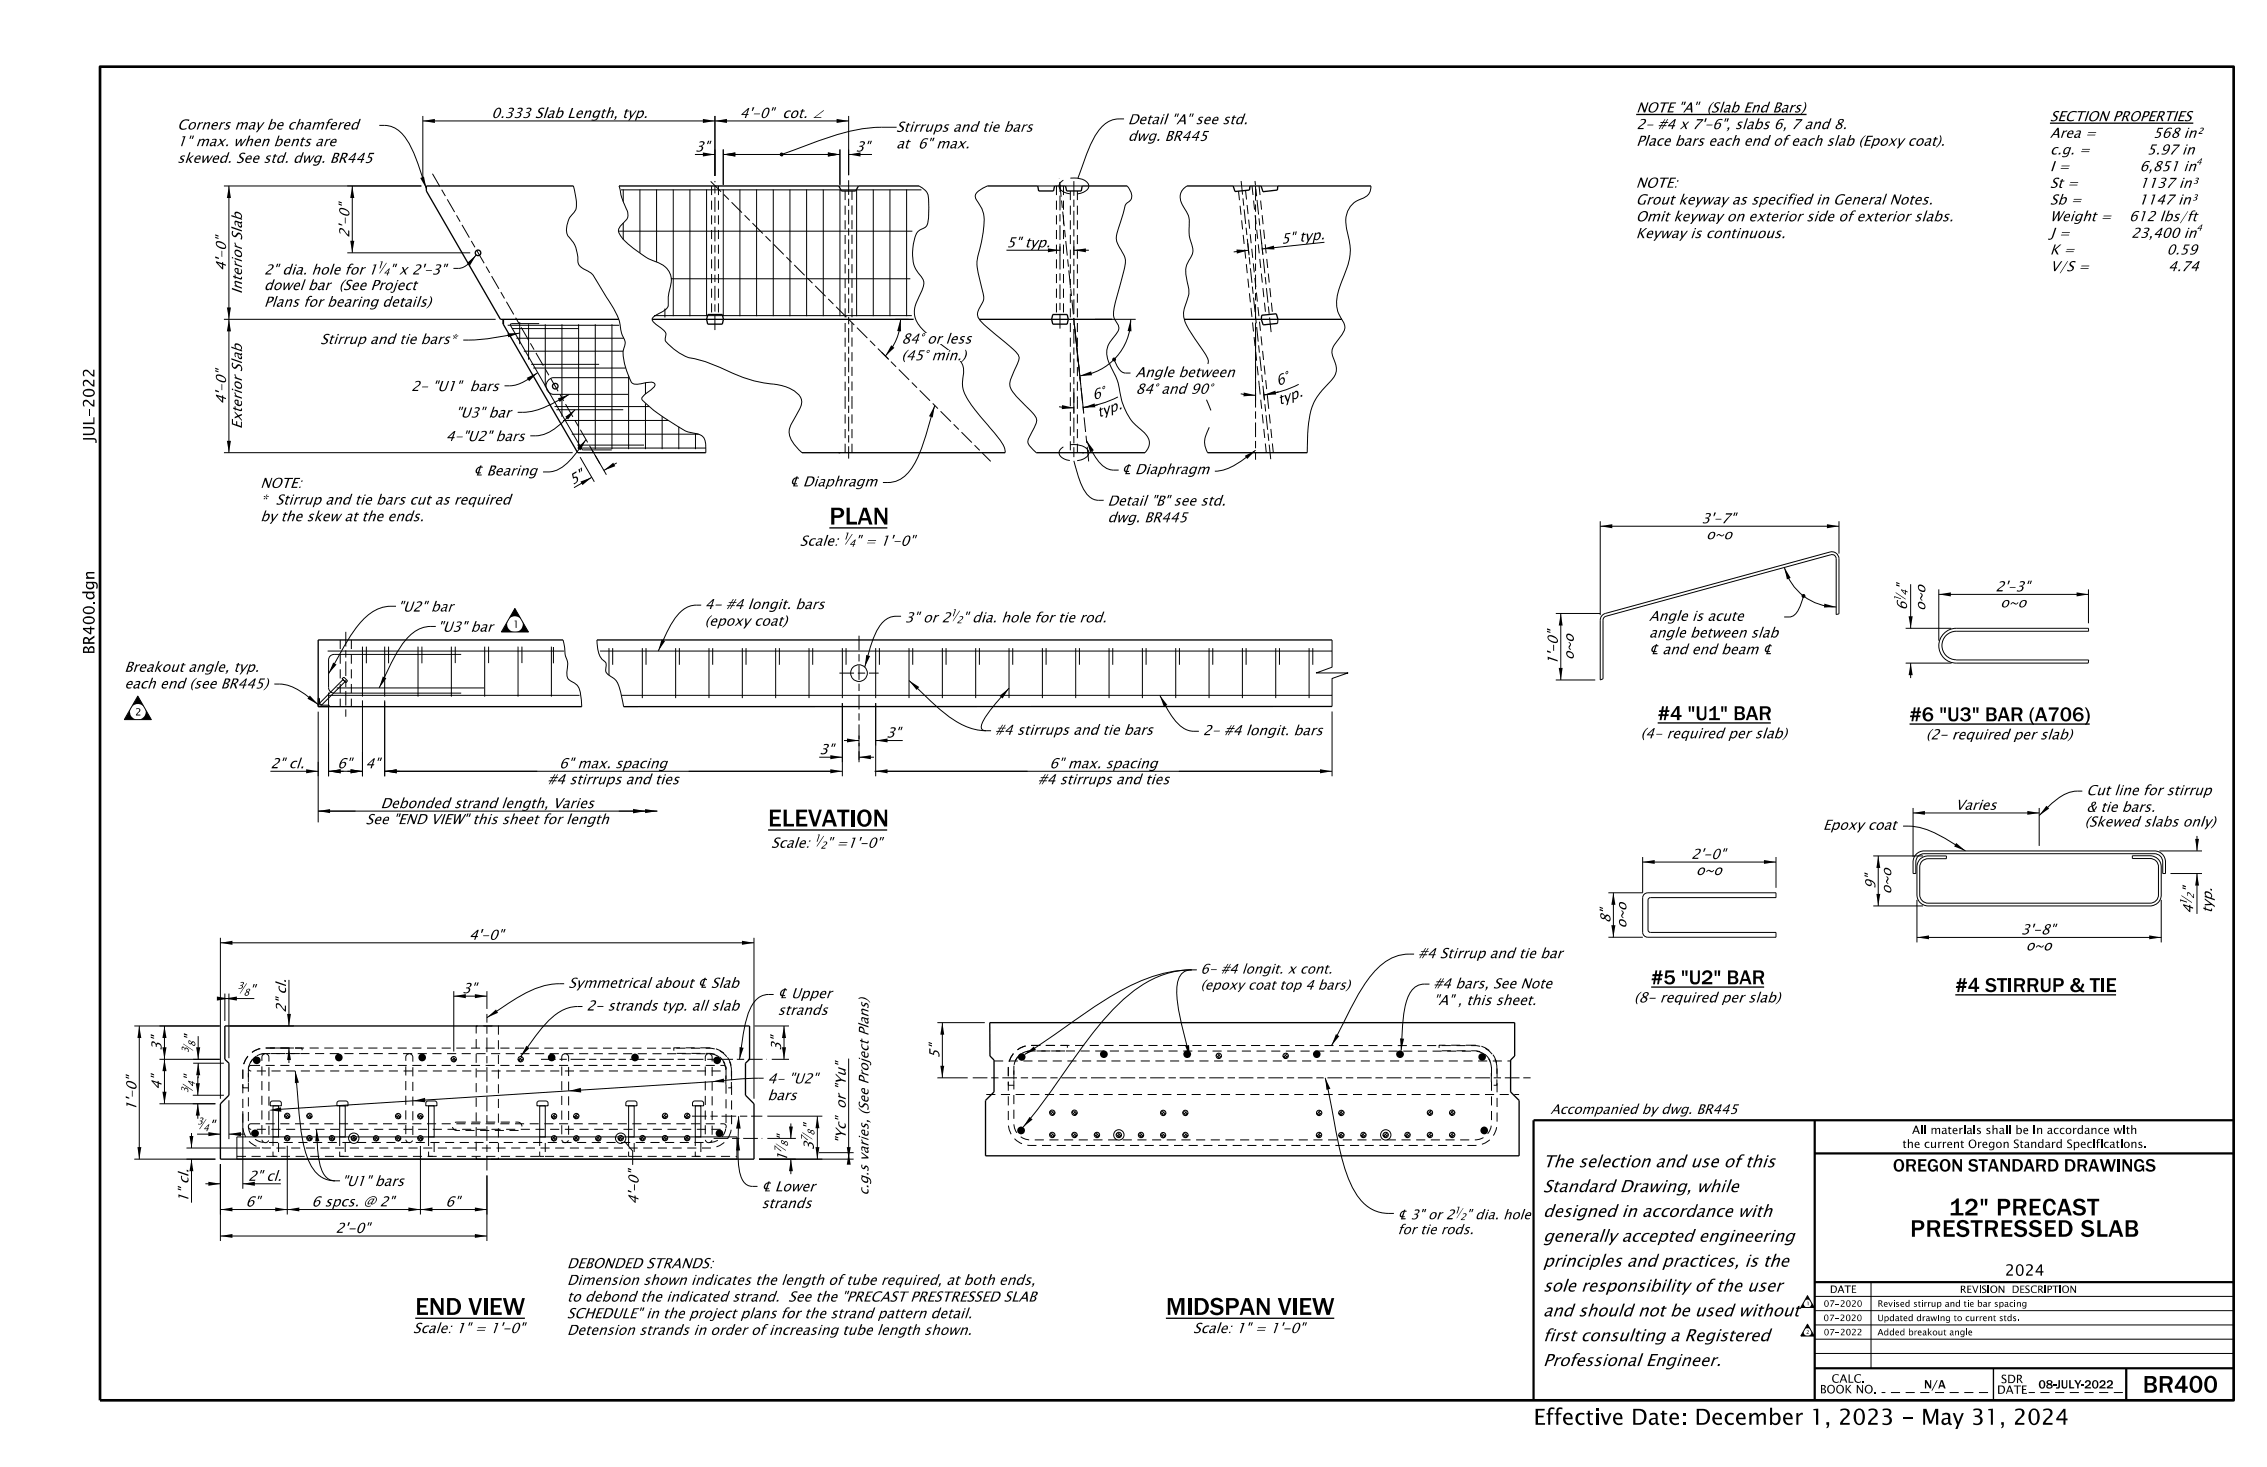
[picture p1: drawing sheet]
<svg xmlns="http://www.w3.org/2000/svg" width="432mm" height="279mm" viewBox="0 0 432 279" stroke-linecap="round" stroke-linejoin="round" font-family="sans-serif">
<defs><g id="words">
<g font-size="3.2">
<text x="158" y="99.9">PLAN</text>
<text x="146.3" y="157.4">ELEVATION</text>
<text x="371.2" y="231.5">12&quot; PRECAST</text>
<text x="363.8" y="235.6">PRESTRESSED SLAB</text>
<text x="79.1" y="250.4">END VIEW</text>
<text x="222.1" y="250.4">MIDSPAN VIEW</text>
<text x="408.1" y="265.2">BR400</text>
</g>
<text font-size="3" x="292.1" y="271.4">Effective Date: December 1, 2023 - May 31, 2024</text>
<g font-size="2.7">
<text x="315.7" y="137.2">#4 &quot;U1&quot; BAR</text>
<text x="363.7" y="137.4">#6 &quot;U3&quot; BAR (A706)</text>
<text x="314.5" y="187.5">#5 &quot;U2&quot; BAR</text>
<text x="372.4" y="188.9">#4 STIRRUP &amp; TIE</text>
</g>
<text font-size="2.4" x="360.5" y="223.1">OREGON STANDARD DRAWINGS</text>
<g font-size="2.3">
<text x="293.9" y="227.1">Standard Drawing, while</text>
<text x="293.9" y="222.3">The selection and use of this</text>
<text x="293.9" y="231.8">designed in accordance with</text>
<text x="293.9" y="236.5">generally accepted engineering</text>
<text x="293.9" y="246">sole responsibility of the user</text>
<text x="293.9" y="241.2">principles and practices, is the</text>
<text x="293.9" y="250.7">and should not be used without</text>
<text x="293.9" y="255.4">first consulting a Registered</text>
<text x="293.9" y="260.2">Professional Engineer.</text>
</g>
<g font-size="2.2">
<text x="18" y="84.1" transform="rotate(-90 18 84.1)">JUL-2022</text>
<text x="18" y="124.6" transform="rotate(-90 18 124.6)">BR400.dgn</text>
<text x="381.9" y="243">2024</text>
</g>
<g font-size="1.9">
<text x="93.6" y="22.5">0.333 Slab Length, typ.</text>
<text x="140.9" y="22.5">4'-0&quot;</text>
<text x="214.8" y="23.7">Detail &quot;A&quot; see std.</text>
<text x="311.7" y="21.4">NOTE &quot;A&quot;</text>
<text x="325.4" y="21.4">(Slab End Bars)</text>
<text x="390.5" y="23.1">SECTION PROPERTIES</text>
<text x="33.8" y="27.8">1&quot; max. when bents are</text>
<text x="33.8" y="24.7">Corners may be chamfered</text>
<text x="132.4" y="28.9">3&quot;</text>
<text x="162.9" y="28.9">3&quot;</text>
<text x="170.7" y="28.3">at</text>
<text x="170.7" y="25.1">Stirrups and tie bars</text>
<text x="175.1" y="28.3">6&quot; max.</text>
<text x="214.8" y="26.8">dwg. BR445</text>
<text x="311.7" y="27.8">Place bars each end of each slab (Epoxy coat).</text>
<text x="311.7" y="24.6">2- #4 x 7'-6&quot;, slabs 6, 7 and 8.</text>
<text x="390.5" y="29.4">c.g. =</text>
<text x="390.5" y="26.3">Area =</text>
<text x="409.1" y="29.4">5.97 in</text>
<text x="410.8" y="26.3">568 in²</text>
<text x="33.8" y="31">skewed. See std. dwg. BR445</text>
<text x="311.6" y="35.7">NOTE:</text>
<text x="390.5" y="35.8">St =</text>
<text x="390.5" y="32.6">I =</text>
<text x="407.6" y="32.6">6,851 in</text>
<text x="408.1" y="35.8">1137 in³</text>
<text x="311.6" y="38.9">Grout keyway as specified in General Notes.</text>
<text x="390.5" y="39">Sb =</text>
<text x="408" y="39">1147 in³</text>
<text x="66.5" y="45.3" transform="rotate(-90 66.5 45.3)">2'-0&quot;</text>
<text x="191.7" y="47.1">5&quot; typ.</text>
<text x="244.1" y="46.4" transform="rotate(-6 244.1 46.4)">5 &quot; t y p .</text>
<text x="311.6" y="45.3">Keyway is continuous.</text>
<text x="311.6" y="42.1">Omit keyway on exterior side of exterior slabs.</text>
<text x="390.5" y="45.3">J =</text>
<text x="390.5" y="42.1">Weight =</text>
<text x="406.2" y="45.3">23,400 in</text>
<text x="406.5" y="42.1">612 lbs/ft</text>
<text x="43" y="51.6" transform="rotate(-90 43 51.6)">4'-0&quot;</text>
<text x="50.3" y="52.3">2&quot; dia. hole for 1</text>
<text x="74.1" y="52.3">&quot; x 2'-3&quot;</text>
<text x="390.5" y="51.7">V/S =</text>
<text x="390.5" y="48.5">K =</text>
<text x="412.8" y="48.5">0.59</text>
<text x="413.1" y="51.7">4.74</text>
<text x="46.1" y="56" transform="rotate(-90 46.1 56)">Interior Slab</text>
<text x="50.3" y="58.4">Plans for bearing details)</text>
<text x="50.3" y="55.2">dowel bar</text>
<text x="64.5" y="55.2">(See Project</text>
<text x="61" y="65.5">Stirrup and tie bars*</text>
<text x="171.7" y="65.4">84° or less</text>
<text x="171.7" y="68.6">(45° min.)</text>
<text x="216.3" y="71.8">Angle between</text>
<text x="43" y="77" transform="rotate(-90 43 77)">4'-0&quot;</text>
<text x="78.3" y="74.5">2- &quot;U1&quot;</text>
<text x="89.6" y="74.5">bars</text>
<text x="208.3" y="76.2" transform="rotate(-19 208.3 76.2)">6 °</text>
<text x="216.3" y="75">84° and 90°</text>
<text x="243.5" y="73.6" transform="rotate(-25 243.5 73.6)">6 °</text>
<text x="243.7" y="77.1" transform="rotate(-21 243.7 77.1)">t y p .</text>
<text x="46.1" y="81.7" transform="rotate(-90 46.1 81.7)">Exterior Slab</text>
<text x="86.7" y="79.5">&quot;U3&quot; bar</text>
<text x="209.3" y="79.5" transform="rotate(-21 209.3 79.5)">t y p .</text>
<text x="84.9" y="84">4-&quot;U2&quot; bars</text>
<text x="49.6" y="92.9">NOTE:</text>
<text x="109" y="92.4" transform="rotate(-30 109 92.4)">5 &quot;</text>
<text x="49.6" y="99.3">by the skew at the ends.</text>
<text x="49.6" y="96.1">*</text>
<text x="52.4" y="96.1">Stirrup and tie bars cut as required</text>
<text x="210.9" y="99.5">dwg. BR445</text>
<text x="210.9" y="96.3">Detail &quot;B&quot; see std.</text>
<text x="324" y="99.7">3'-7&quot;</text>
<text x="152.3" y="103.9">Scale:</text>
<text x="162.9" y="103.9">&quot; = 1'-0&quot;</text>
<text x="325" y="102.7">o~o</text>
<text x="363.2" y="112.4" transform="rotate(-90 363.2 112.4)">&quot;</text>
<text x="380.1" y="112.6">2'-3&quot;</text>
<text x="75.7" y="116.5">&quot;U2&quot; bar</text>
<text x="134.2" y="119.2">(epoxy coat)</text>
<text x="134.2" y="116">4- #4 longit. bars</text>
<text x="172.3" y="118.5">3&quot; or 2</text>
<text x="183.3" y="118.5">&quot; dia. hole for tie rod.</text>
<text x="314.1" y="118.2">Angle is acute</text>
<text x="363.2" y="116.3" transform="rotate(-90 363.2 116.3)">6</text>
<text x="366.7" y="116.4" transform="rotate(-90 366.7 116.4)">o~o</text>
<text x="381" y="115.7">o~o</text>
<text x="83.3" y="120.3">&quot;U3&quot; bar</text>
<text x="299.7" y="125.7" transform="rotate(-90 299.7 125.7)">o~o</text>
<text x="314.1" y="121.4">angle between slab</text>
<text x="23.7" y="131.1">each end (see BR445)</text>
<text x="23.7" y="127.9">Breakout angle, typ.</text>
<text x="296.7" y="126.7" transform="rotate(-90 296.7 126.7)">1'-0&quot;</text>
<text x="156" y="143.6">3&quot;</text>
<text x="168.8" y="140.5">3&quot;</text>
<text x="189.5" y="139.9">#4 stirrups and tie bars</text>
<text x="229.1" y="140">2- #4 longit. bars</text>
<text x="312.5" y="140.6">(4- required per slab)</text>
<text x="366.8" y="140.8">(2- required per slab)</text>
<text x="51.5" y="146.3">2&quot; cl.</text>
<text x="64.2" y="146.3">6&quot;</text>
<text x="69.6" y="146.3">4&quot;</text>
<text x="104.3" y="149.4">#4 stirrups and ties</text>
<text x="106.5" y="146.3">6&quot; max. spacing</text>
<text x="197.6" y="149.4">#4 stirrups and ties</text>
<text x="199.9" y="146.3">6&quot; max. spacing</text>
<text x="72.5" y="153.9">Debonded strand length, Varies</text>
<text x="372.4" y="154.2">Varies</text>
<text x="397.4" y="154.6">&amp; tie bars.</text>
<text x="397.4" y="151.4">Cut line for stirrup</text>
<text x="69.6" y="157">See &quot;END VIEW&quot; this sheet for length</text>
<text x="146.9" y="161.5">Scale:</text>
<text x="157.4" y="161.5">&quot; =1'-0&quot;</text>
<text x="347.2" y="158">Epoxy coat</text>
<text x="397" y="157.4">(Skewed slabs only)</text>
<text x="322.1" y="163.6">2'-0&quot;</text>
<text x="323" y="166.6">o~o</text>
<text x="357.2" y="169.4" transform="rotate(-90 357.2 169.4)">9&quot;</text>
<text x="360.2" y="170.3" transform="rotate(-90 360.2 170.3)">o~o</text>
<text x="417.7" y="170.1" transform="rotate(-90 417.7 170.1)">&quot;</text>
<text x="421.3" y="173.9" transform="rotate(-90 421.3 173.9)">typ.</text>
<text x="89.3" y="179">4'-0&quot;</text>
<text x="306.7" y="175.9" transform="rotate(-90 306.7 175.9)">8&quot;</text>
<text x="309.8" y="176.8" transform="rotate(-90 309.8 176.8)">o~o</text>
<text x="384.9" y="178">3'-8&quot;</text>
<text x="417.7" y="174.1" transform="rotate(-90 417.7 174.1)">4</text>
<text x="270.1" y="182.5">#4 Stirrup and tie bar</text>
<text x="385.8" y="181">o~o</text>
<text x="47.5" y="189.5">&quot;</text>
<text x="88" y="189.2">3&quot;</text>
<text x="273" y="191.4">&quot;A&quot; , this sheet.</text>
<text x="273" y="188.2">#4 bars, See Note</text>
<text x="311.2" y="190.9">(8- required per slab)</text>
<text x="54.5" y="192.9" transform="rotate(-90 54.5 192.9)">2&quot; cl.</text>
<text x="111.7" y="192.5">2- strands typ. all slab</text>
<text x="148.1" y="193.3">strands</text>
<text x="30.8" y="200.2" transform="rotate(-90 30.8 200.2)">3&quot;</text>
<text x="37" y="198.3" transform="rotate(-90 37 198.3)">&quot;</text>
<text x="148.8" y="200.2" transform="rotate(-90 148.8 200.2)">3&quot;</text>
<text x="178.9" y="201.6" transform="rotate(-90 178.9 201.6)">5&quot;</text>
<text x="30.8" y="207.6" transform="rotate(-90 30.8 207.6)">4&quot;</text>
<text x="37" y="206" transform="rotate(-90 37 206)">&quot;</text>
<text x="146.2" y="209.5">bars</text>
<text x="146.2" y="206.3">4- &quot;U2&quot;</text>
<text x="26" y="211.6" transform="rotate(-90 26 211.6)">1'-0&quot;</text>
<text x="39.8" y="215.3">&quot;</text>
<text x="155" y="215.2" transform="rotate(-90 155 215.2)">&quot;</text>
<text x="161.1" y="210.6" transform="rotate(-90 161.1 210.6)">or &quot;Yu&quot;</text>
<text x="149.9" y="221.2" transform="rotate(-90 149.9 221.2)">1</text>
<text x="149.9" y="217.3" transform="rotate(-90 149.9 217.3)">&quot;</text>
<text x="155" y="219.1" transform="rotate(-90 155 219.1)">3</text>
<text x="161.1" y="217.9" transform="rotate(-90 161.1 217.9)">&quot;Yc&quot;</text>
<text x="47.2" y="224.9">2&quot; cl.</text>
<text x="65.1" y="225.9">&quot;U1&quot; bars</text>
<text x="35.9" y="229.1" transform="rotate(-90 35.9 229.1)">1&quot; cl.</text>
<text x="46.8" y="229.8">6&quot;</text>
<text x="59.3" y="229.8">6 spcs. @ 2&quot;</text>
<text x="84.8" y="229.8">6&quot;</text>
<text x="121.6" y="229.4" transform="rotate(-90 121.6 229.4)">4'-0&quot;</text>
<text x="145" y="230.1">strands</text>
<text x="63.9" y="234.8">2'-0&quot;</text>
<text x="108" y="244.7">Dimension shown indicates the length of tube required, at both ends,</text>
<text x="108" y="241.5">DEBONDED STRANDS:</text>
<text x="108" y="251.1">SCHEDULE&quot; in the project plans for the strand pattern detail.</text>
<text x="108" y="247.9">to debond the indicated strand.</text>
<text x="146.4" y="247.9">See the &quot;PRECAST PRESTRESSED SLAB</text>
<text x="78.7" y="253.9">Scale: 1&quot; = 1'-0&quot;</text>
<text x="108" y="254.2">Detension strands in order of increasing tube length shown.</text>
<text x="227.2" y="253.9">Scale: 1&quot; = 1'-0&quot;</text>
</g>
<g font-size="1.8">
<text x="228.6" y="185.4">6- #4 longit. x cont.</text>
<text x="228.6" y="188.5">(epoxy coat top 4 bars)</text>
<text x="295.3" y="212.2">Accompanied by dwg. BR445</text>
<text x="165.4" y="227.7" transform="rotate(-90 165.4 227.7)">c.g.s varies, (See Project Plans)</text>
<text x="279.2" y="232.2">&quot; dia. hole</text>
<text x="266.2" y="235.1">for tie rods.</text>
</g>
<g font-size="1.6">
<text x="364.2" y="216">All materials shall be in accordance with</text>
<text x="362.4" y="218.6">the current Oregon Standard Specifications.</text>
<text x="348.9" y="263.3">CALC.</text>
<text x="381.1" y="263.4">SDR</text>
<text x="346.6" y="265.4">BOOK NO.</text>
<text x="366.5" y="264.5">N/A</text>
<text x="380.4" y="265.5">DATE</text>
<text x="388.3" y="264.5">08-JULY-2022</text>
</g>
<g font-size="1.4">
<text x="97.7" y="119.6">1</text>
<text x="25.7" y="136.3">2</text>
<text x="348.5" y="246.2">DATE</text>
<text x="373.3" y="246.2">REVISION</text>
<text x="383.1" y="246.2">DESCRIPTION</text>
</g>
<g font-size="1.3">
<text x="71.8" y="51.1">1</text>
<text x="73" y="52.5">4</text>
<text x="160.5" y="102.8">1</text>
<text x="161.7" y="104.1">4</text>
<text x="363.4" y="113.5" transform="rotate(-90 363.4 113.5)">4</text>
<text x="181" y="117.4">1</text>
<text x="182.2" y="118.7">2</text>
<text x="362.1" y="114.6" transform="rotate(-90 362.1 114.6)">1</text>
<text x="155.1" y="160.3">1</text>
<text x="156.2" y="161.6">2</text>
<text x="416.6" y="172.4" transform="rotate(-90 416.6 172.4)">1</text>
<text x="417.9" y="171.2" transform="rotate(-90 417.9 171.2)">2</text>
<text x="45.2" y="188.3">3</text>
<text x="46.3" y="189.6">8</text>
<text x="35.9" y="200.6" transform="rotate(-90 35.9 200.6)">3</text>
<text x="37.2" y="199.4" transform="rotate(-90 37.2 199.4)">8</text>
<text x="35.8" y="208.2" transform="rotate(-90 35.8 208.2)">3</text>
<text x="37.1" y="207.1" transform="rotate(-90 37.1 207.1)">4</text>
<text x="37.5" y="214.2">3</text>
<text x="38.6" y="215.4">4</text>
<text x="148.8" y="219.6" transform="rotate(-90 148.8 219.6)">7</text>
<text x="150.1" y="218.5" transform="rotate(-90 150.1 218.5)">8</text>
<text x="153.8" y="217.5" transform="rotate(-90 153.8 217.5)">7</text>
<text x="155.1" y="216.3" transform="rotate(-90 155.1 216.3)">8</text>
<text x="277" y="231.1">1</text>
<text x="278.1" y="232.4">2</text>
</g>
<g font-size="1.2">
<text x="418.3" y="31.4">4</text>
<text x="418.3" y="44">4</text>
<text x="347.3" y="251.6">07-2020</text>
<text x="347.4" y="248.9">07-2020</text>
<text x="357.6" y="251.6">Updated drawing to current stds.</text>
<text x="357.6" y="248.9">Revised stirrup and tie bar spacing</text>
<text x="347.4" y="254.3">07-2022</text>
<text x="357.6" y="254.3">Added breakout angle</text>
</g>
<g font-size=".7">
<text x="344.1" y="248.6">1</text>
<text x="344" y="254.1">2</text>
</g>
</g></defs>
<g fill="none" stroke="#000" stroke-width=".19">
<path d="M42.7 35.4h37.6M43.6 35.4v50.8M67.1 35.4v12.8M72.2 23.9a5.2 5.2 0 0 1 5.3 2.7 46.7 46.7 0 0 1 3.7 9.3M80.5 22.1v12.4M80.5 23h81.1M109.2 35.4l.2 .5a7.9 7.9 0 0 1 .2 4.2 4.8 4.8 0 0 0-1.6 4.4l.3 .6a6 6 0 0 1 1.8 4.8 2.17 2.17 0 0 0 1.7 1.6 4.9 4.9 0 0 1 2.3 2.7 39.3 39.3 0 0 1 3.9 7.1 8.7 8.7 0 0 0 1.1 3.8v.4a7.5 7.5 0 0 0 .5 5.8l.3 .7a1.34 1.34 0 0 0 1.8 1.1l.7-.1a2.35 2.35 0 0 1 2.3 .1v.4l-.7 .8a4.6 4.6 0 0 0-1.8 1.6l.2 .3a37.3 37.3 0 0 0 8.5 6l.6 .2a4.8 4.8 0 0 1 2.3 .7 4.5 4.5 0 0 1 .6 3.1M117.9 35.4l.2 .5a12.5 12.5 0 0 0 1.4 4.3 1.8 1.8 0 0 1-.6 2.1 2.29 2.29 0 0 0-1.1 1.9 10.3 10.3 0 0 0 4.1 4l2.2 1.3a4.8 4.8 0 0 1 3.7 3 10.7 10.7 0 0 1-.5 4.1v.8a1.71 1.71 0 0 1-1.3 2 3.1 3.1 0 0 0-1.8 1.4 2.96 2.96 0 0 0 1.5 1.5 1.68 1.68 0 0 1 1.1 1.8l-.1 .7a9.3 9.3 0 0 0 5.8 3.6 73.5 73.5 0 0 1 9.2 3.5 26.2 26.2 0 0 0 6.7 1.4 5.4 5.4 0 0 1 4.2 2.7 4.6 4.6 0 0 1-1 3.2l-.5 .8a3.4 3.4 0 0 0 0 4.4l1.7 1.8M118.3 36.2h57.2M118.7 36.1v2.3M121.9 36.1v12.1M125.1 36.1v13.8"/>
<path d="M128.2 36.1v24.1M131.4 36.1v24.1M132.4 29.4h3.8M134.6 36.1v24.1M136.2 22.1v11.4M137.8 28.5v6.7M137.8 36.1v24.1M137.8 29.4h22.2M140.9 36.1v24.1M144.1 36.1v24.1M147.3 36.1v24.1M150.5 36.1v24.1"/>
<path d="M153.6 36.1v24.1M156.8 36.1v24.1M159.8 35.4h3.7M160 28.5v6.7M160 36.1v24.1M161.6 29.4h4.5M161.6 22.1v11.3M163.2 36.1v24.1M166.3 36.1v24.1M169.5 36.1v24.1M170.8 24.2a35.7 35.7 0 0 0-15.2 2.8l-6.7 2.4M172.7 36.1v24.1"/>
<path d="M175 35.4a2.73 2.73 0 0 1 1.9 3v2.8a2.62 2.62 0 0 1-.8 2.2 2.71 2.71 0 0 0-2 2.7l-.1 .5a7 7 0 0 0 1 5.5 2.49 2.49 0 0 1 .5 3.5l-.7 1.3a4.4 4.4 0 0 0 .8 5.7l1.4 1.3a35.5 35.5 0 0 1 6.1 5.1l.1 .2a4.8 4.8 0 0 1 .1 3.3 6.9 6.9 0 0 0 1.9 4.9l3.1 3.8a12.8 12.8 0 0 1 3.1 4.5l.1 .5M188.1 35.4a3.3 3.3 0 0 0-2.3 2v.3a7.3 7.3 0 0 1 1.7 4.5 36.9 36.9 0 0 1-1.4 7.3 22.4 22.4 0 0 0 1.2 6.6 2.53 2.53 0 0 1-.6 2.3 2.14 2.14 0 0 0 .6 3.3l4 3.4a12.4 12.4 0 0 1 2.8 2.8 7.3 7.3 0 0 1-1.2 3.3l-.2 .5a3 3 0 0 0 .9 3.8l2 2a6.7 6.7 0 0 1 1.9 2.5l-.2 .8-1.2 2.3a1.43 1.43 0 0 0 0 1.9l1.3 1.2M197.7 35.4h3.2M203 35.4h3.2M214.1 22.6a5.1 5.1 0 0 0-5.1 2.6 43.9 43.9 0 0 0-3.7 8.7M214.7 35.4a2.4 2.4 0 0 1 .7 2.6l-.5 .5a1.92 1.92 0 0 0-.8 1.7l-1.2 3.6a3.4 3.4 0 0 0 .6 3.8 3.9 3.9 0 0 1 .6 3.8l-1.6 6a6.1 6.1 0 0 0-.2 3.4l.2 .4a1.65 1.65 0 0 1 .1 2.4l-.3 .4a4.4 4.4 0 0 0-.7 5.9 19.7 19.7 0 0 1 2.1 6.6 10.1 10.1 0 0 0 4 5.7 2.57 2.57 0 0 1 .4 4M226.1 35.4a2.48 2.48 0 0 0-.9 3.7 5.3 5.3 0 0 1 1.3 4.1v1a5.7 5.7 0 0 0 .5 2.5 3 3 0 0 1-.7 3.1 6 6 0 0 0 0 4.6 6.4 6.4 0 0 1-.7 4.2 4.7 4.7 0 0 0 .9 4.3l2.9 4.3a2.33 2.33 0 0 1 .6 2.1M234.9 35.4h3.2M240.2 35.4h3.2M261.1 35.4a2.59 2.59 0 0 1-2.2 2.7 4.8 4.8 0 0 0-2.3 5.8 10.9 10.9 0 0 1-.6 8.6 11.7 11.7 0 0 0-1.3 6.2l.3 1 .5 1a2.38 2.38 0 0 1-.2 3.4l-.8 1.1a2.74 2.74 0 0 0-.3 3.5 3.2 3.2 0 0 1-.9 4 11.4 11.4 0 0 0-4.1 8.7l-.2 4.8M66.1 48.2h23.5M90.7 48.5l-.8 1a3.9 3.9 0 0 1-2.6 1.6"/>
<path d="M117.8 44h56M118.7 42.5v3.1M126.6 58.8v1.7M127.8 53.1h45.6M42.7 60.8h51.7M96.7 61.9h21.2M97.5 62.6h12.7M98.4 64.4h20.4M99 63.4l-1 .2a47.8 47.8 0 0 1-8.8 1.2M99 61.3v4.2M99.8 66.9h18.9M100.7 61.8v6.7"/>
<path d="M101.2 69.4h12.9M101.6 70.1h17.6M102.4 71a10.1 10.1 0 0 1-5.4 2.5h-.9M102.7 61.6h-5.2l-.3 .2 13.6 23.8 .3 .1h5.4M103.9 61.8v11.8M105.6 77.4h18M106 78h12.7M107 61.8v17.6M108.4 75.1a27.9 27.9 0 0 1-7 3.2l-2.8 .2M109.5 78a17.6 17.6 0 0 1-5.8 4.7l-.9 .2-1.8 .1M110.2 61.8v23.7M113.4 61.8v23.7"/>
<path d="M116.6 61.8v23.7M119.6 71.9h-14.3a1.62 1.62 0 0 0-1.3 1.6 1.62 1.62 0 0 0 1.3 1.6h14.3M119.7 71.6v13.9M122.9 72.9v2.2M122.9 76.8v8.7M124.6 60.1h49.1M126.1 79.3v6.2M167.9 67.1l1.4 1.4M170.6 60.8h2.5M171.5 60.8a10 10 0 0 1-2.9 7M178 77.2a76.5 76.5 0 0 1-3.5 10.6 7.2 7.2 0 0 1-4.2 4l-2.1 .1M229.8 76.1l.8 2.1"/>
<path d="M243.4 60.8l-.1 .8M42.7 86.2h66.4M107.2 80.1h20.1M108.9 82.7h24.2M110 84.8h12.7M110.3 85.3h24.1M110.5 87.1l2.7 4.7M111.6 83.7l-1.8 2.5a8.8 8.8 0 0 1-4.5 3.6l-1.9 .1M112.7 90.9l-3.4 2M112.8 85.7l2.7 4.7M117.5 88.2l-2.5 1.4M129.3 81.3v4.2"/>
<path d="M132.5 82.5v3M204.5 87.8l.9 2.9a8.7 8.7 0 0 0 2.3 4.1l.7 .4 1.8 .1M230.3 81.4a4.8 4.8 0 0 0-.3 4.8M304.8 99.3v17.9M350.3 99.3v6.1M75.4 115.5a7.8 7.8 0 0 0-7.1 3.5 85.5 85.5 0 0 0-5.7 9.3M83 119.3a6.3 6.3 0 0 0-5.8 2.6 51.9 51.9 0 0 0-5 9.1M133.6 115.3a5.1 5.1 0 0 0-5.1 2.6l-1.2 2-1.9 4.1M171.6 117.4a4.2 4.2 0 0 0-4.5 2.5l-1.2 3-1.2 4.1M296.3 116.8h8.5M297.3 116.8v12.7M304.8 100.2h45.5"/>
<path d="M305.2 117.2l.6-.4 42.8-11.7a1.37 1.37 0 0 1 1.7 1.3v10.5l-.6 .2v-10.9a.75 .75 0 0 0-1-.5l-42.8 11.7a.76 .76 0 0 0-.6 .7v11.2l-.5 .2v-11.4zM363 119.7h8.7M363.9 111.3v8.4M369.3 113.2h28.5M369.3 112.3v9.7M397.8 112.3v6.4M60.6 133l.3 .1v1.2h1.7l.1 .3h-2.1zM60.6 135.5v21.1M62.4 124h45M62.5 132.4h47.9M62.6 131.9v15.9M64.1 131h28.2"/>
<path d="M65.2 129.3l.3-.3 .7 .7-.3 .3zM65.3 129.4l.4 .4-4.5 4.5-.3-.4zM69 123.2v9.5M69 133.4v14.4M69.8 123.2v3.1M73.3 123.2v9.5M73.3 133.4v14.4M74 123.2v3.1M79.6 123.2v9.5M80.4 123.2v3.1M86 123.2v9.5M86.7 123.2v3.1"/>
<path d="M87.8 124.6h-24.2a1.04 1.04 0 0 0-1 1.1v5.3a1.04 1.04 0 0 0 1 1h24.2M92.3 123.2v9.5M93.1 123.2v3.1M98.7 123.2v9.5M99.4 123.2v3.1M105 123.2v9.5M105.4 123.2v3.1M107.2 121.9l.3 1.3a5.9 5.9 0 0 0 .6 2.8l-.1 1.6a1.86 1.86 0 0 0 1.4 2.5 3.3 3.3 0 0 1 1.3 3l.1 1.5M113.7 121.9a5.1 5.1 0 0 0 1.2 3.8 1.08 1.08 0 0 1 .5 1.5 1.49 1.49 0 0 0 1.1 1.7l.3 .3a5.4 5.4 0 0 1 1.6 3.6l.4 1.8M114.3 124h139.4M116 123.4v5.2M116.7 123.4v3.2"/>
<path d="M118.4 132.4h135.3M122.3 123.4v9.6M123 123.4v3.2M128.7 123.4v9.6M129.4 123.4v3.2M135 123.4v9.6M135.7 123.4v3.2M141.4 123.4v9.6M142.1 123.4v3.2M147.7 123.4v9.6M148.4 123.4v3.2M154.1 123.4v9.6"/>
<path d="M154.8 123.4v3.2M160.4 123.4v9.6M161.1 123.4v3.2M166.8 123.4v9.6M166.8 133.9v13.9M167.5 123.4v3.2M173.1 129.6l1 .9a54.2 54.2 0 0 0 7.9 6.8 11.2 11.2 0 0 0 5.8 1.9M173.1 123.4v9.6M173.8 123.4v3.2M179.5 123.4v9.6M180.2 123.4v3.2M185.8 123.4v9.6"/>
<path d="M186.5 123.4v3.2M187.8 139.2h1M192.2 131.1a36.9 36.9 0 0 0-5.1 6.5l-.2 .6v.5l.3 .4 .6 .1M192.2 123.4v9.6M192.9 123.4v3.2M198.5 123.4v9.6M199.2 123.4v3.2M204.9 123.4v9.6M205.6 123.4v3.2M211.2 123.4v9.6M211.9 123.4v3.2M217.6 123.4v9.6"/>
<path d="M218.3 123.4v3.2M220.9 132.4l1.5 2.7a7.9 7.9 0 0 0 4.1 4.1l1.9 .1M223.9 123.4v9.6M224.6 123.4v3.2M230.3 123.4v9.6M231 123.4v3.2M236.6 123.4v9.6M237.3 123.4v3.2M243 123.4v9.6M243.7 123.4v3.2M249.3 123.4v9.6M250 123.4v3.2"/>
<path d="M253.7 121.9v5.2l-3 1.1h6.1l-3.1 1v5.3M253.7 135.5v12.3M296.3 129.5h7.5M363 126.3h8.7M363.9 126.3v2.9M372.6 125.7a2.72 2.72 0 0 1-2.7-2.8 2.72 2.72 0 0 1 2.7-2.7h25.2v-.5h-25.2a3.3 3.3 0 0 0-3.3 3.3 3.3 3.3 0 0 0 3.3 3.3h25.2v-.6h-25.2M51.5 146.9h9.1M60.6 154.5h64.6M62.6 146.9h6.4M73.3 146.9h86M160.8 141h2.8M163.6 140.1v4.6"/>
<path d="M166.6 146.9h87.1M166.8 141h5.1M362.5 157.3a13.8 13.8 0 0 1 8.1 2.4l3.8 2.4M364.4 153.9v9.3M364.4 154.8h24M388.4 153.9v7.2M396.6 150.7a7.8 7.8 0 0 0-6.2 2.7l-2 1.9M306.4 178.5h6.5M307.3 170v8.5M312.9 163.2v6.8h-6.5M312.9 164.2h25.4M313.2 170.3l.7-.3h24.4v1h-23.9h-.3l-.2 .4v5.7l.2 .4 24.2 .1v.9h-24.4a.98 .98 0 0 1-1-.9v-6.6z"/>
<path d="M338.3 163.2v5.9M356.8 172.5h9.5M356.8 163h9.5M357.8 163v9.5M365 162.7a2.05 2.05 0 0 1 1.5-.6h43.9a2.11 2.11 0 0 1 2.1 2.1v2.2h-.6v-2.2a1.57 1.57 0 0 0-1.5-1.6h-43.9a1.57 1.57 0 0 0-1.6 1.6v2.2h-.5v-2.2a2.08 2.08 0 0 1 .6-1.5zM365.1 178.5h46.6M365.1 171.4v8.1M365.7 163.6a2.23 2.23 0 0 1 1.5-.6h3.5v.5h-3.5a1.57 1.57 0 0 0-1.5 1.6v5.3a1.63 1.63 0 0 0 1.5 1.6h42.3a1.63 1.63 0 0 0 1.6-1.6v-5.3a1.57 1.57 0 0 0-1.6-1.6h-3.3v-.5h3.3a2.11 2.11 0 0 1 2.2 2.1v5.3a2.11 2.11 0 0 1-2.2 2.1h-42.3a2.11 2.11 0 0 1-2.1-2.1v-5.3a2.23 2.23 0 0 1 .6-1.5zM411.7 171.4v8.1M35.5 218.7h14M36.5 215.8v2.9M45.1 216.5h95.3v4.3h-95.3z"/>
<path d="M51.5 209.9l.4-.2h1.5l.2 .4v.5h-2.1zM52 210.6h1.1v5.9h-1.1zM54.2 212.4h.1M54.2 216.6v.1M54.3 212.5l.5 .6M54.3 216.7l.5 .6M54.4 217.1h-.1M54.4 212.9h-.1M54.4 216.4h.1M54.4 212.1h.1M54.4 216.5l-.2 .2M54.4 212.3l-.2 .2"/>
<path d="M54.5 216.4l.5 .6M54.5 212.2l.5 .5M54.7 216.3h-.1M54.7 212l-.1 .1M55 216.5l-.6 .5M55 212.3l-.6 .5M55.1 216.4h-.1M55.1 212.2h-.1M55.1 212.8h.1M55.1 217v.1M55.2 216.8l-.5 .5M55.2 212.5l-.5 .5"/>
<path d="M58.4 216.6l.1 .1M58.4 212.4h.1M58.5 216.7l.6 .6M58.5 212.5l.6 .6M58.6 217.1h.1M58.6 212.9h.1M58.7 216.4h.1M58.7 212.1h.1M58.7 216.5l-.3 .2M58.7 212.3l-.3 .2M58.8 216.4l.5 .6M58.8 212.2l.5 .5"/>
<path d="M58.9 216.3h-.1M58.9 212l-.1 .1M59.2 216.5l-.5 .5M59.2 212.3l-.5 .5M59.3 216.4h.1M59.3 212.2h.1M59.4 212.8h.1M59.4 217v.1M59.4 216.8l-.5 .5M59.4 212.5l-.5 .5M62.7 216.6v.1M62.8 216.7l.5 .5"/>
<path d="M62.9 217.1h.1M62.9 216.5l-.2 .2M62.9 216.4h.1M63 216.4l.6 .6M63.2 216.3h-.1M63.3 217.3h.1M63.5 216.5l-.5 .5M63.6 216.4h.1M63.6 217v.1M63.7 216.8l-.5 .5M64.2 209.9l.4-.2h1.5l.2 .4v.5h-2.1zM64.7 210.6h1.1v5.9h-1.1z"/>
<path d="M66.9 216.6v.1M66.9 216.7l.6 .5M67 217.1h.1M67.1 216.5l-.2 .2M67.1 216.4h.1M67.2 216.4l.5 .6M67.3 216.3h.1M67.5 217.3h.1M67.6 216.5l-.5 .5M67.7 216.4h.1M67.8 217v.1M67.9 216.8l-.5 .5"/>
<path d="M71.1 216.7h.1M71.2 216.7l.5 .5M71.3 217.1v.1M71.3 216.5l-.2 .2M71.3 216.4h.1M71.4 216.5l.6 .5M71.6 216.3h-.1M71.7 217.3h.1M71.9 216.5l-.5 .6M72 216.4v.1M72 217.1h.1M72.1 216.8l-.5 .5"/>
<path d="M75.3 216.7h.1M75.3 212.4l.1 .1M75.4 212.5l.5 .5M75.4 216.7l.5 .6M75.5 217.1v.1M75.5 212.9h.1M75.5 216.5l-.2 .3M75.5 216.4h.1M75.6 212.1v.1M75.6 212.3l-.3 .2M75.6 216.5l.6 .5M75.7 212.2l.5 .6"/>
<path d="M75.8 216.3l-.1 .1M75.8 212.1h-.1M75.9 217.3h.1M75.9 213.1h.1M76.1 216.5l-.5 .6M76.1 212.3l-.5 .5M76.2 216.4v.1M76.2 212.2h.1M76.2 217.1h.1M76.2 212.8l.1 .1M76.3 216.8l-.5 .5M76.3 212.6l-.5 .5"/>
<path d="M79.6 216.7h.1M79.6 212.5h.1M79.6 216.7l.6 .5M79.6 212.5l.5 .5M79.7 212.9h.1M79.7 217.1v.1M79.8 212.3l-.2 .2M79.8 212.2h.1M79.8 216.5l-.2 .2M79.8 216.4h.1M79.9 212.3l.5 .5M79.9 216.5l.5 .5"/>
<path d="M80 212.1h.1M80 216.3h.1M80.2 213.1h.1M80.2 217.3h.1M80.3 212.3l-.5 .5M80.3 216.5l-.5 .5M80.4 212.2h.1M80.4 216.4v.1M80.5 212.8v.1M80.5 217.1h.1M80.6 216.8l-.5 .5M80.6 212.6l-.5 .5"/>
<path d="M81.2 209.9l.3-.2h1.5l.2 .4v.5h-2.1zM81.6 210.6h1.1v5.9h-1.1zM85.9 201.6h.1M86 201.6l.5 .6M86 202.1h.1M86.1 201.4l-.2 .3M86.1 201.3h.1M86.3 201.4l.4 .5M86.4 201.2l-.1 .1M86.5 202.2h.1M86.7 201.5l-.6 .5M86.7 201.4h.1"/>
<path d="M86.8 202h.1M86.9 201.7l-.5 .5M98.7 201.7l.5 .5M98.7 202h.1M98.8 201.4h.1M98.9 201.5l.5 .5M99.1 202.2h.1M99.2 201.2l.2 .2M99.3 201.4l-.5 .5M99.4 201.3h.1M99.5 202.1h.1M99.6 201.6l.1 .1"/>
<path d="M99.6 201.6l-.5 .6M99.7 201.6h.1M102.3 209.9l.4-.2h1.5l.2 .4v.5h-2.1zM102.8 210.6h1.1v5.9h-1.1zM105 216.8l.5 .5M105 212.6l.6 .5M105.1 217.1h.1M105.1 212.8v.1M105.2 216.4v.1M105.2 212.2h.1M105.3 216.5l.5 .5M105.3 212.3l.5 .5"/>
<path d="M105.4 217.3h.1M105.4 213.1h.1M105.6 216.3l.2 .2M105.6 212.1l.2 .2M105.7 216.5l-.5 .5M105.7 212.3l-.5 .5M105.8 216.4h.1M105.8 212.2h.1M105.9 217.1v.1M105.9 212.9h.1M106 216.7h.1M106 216.7l-.5 .5"/>
<path d="M106 212.5l-.5 .5M106 212.5h.1M106.1 212.5h-.1M109.3 216.8l.5 .5M109.3 212.6l.4 .5M109.4 212.8l-.1 .1M109.4 217.1h.1M109.4 212.2h.1M109.4 216.4v.1M109.5 216.5l.5 .6M109.5 212.3l.5 .5M109.6 217.3h.1"/>
<path d="M109.6 213.1h.1M109.8 216.3l.3 .2M109.8 212.1l.2 .2M110 216.5l-.6 .5M110 212.2l-.6 .6M110 216.4h.1M110 212.1v.1M110.1 212.9h.1M110.1 217.1v.1M110.2 216.7l-.5 .6M110.2 212.5l-.5 .5M110.2 216.7l.1 .1"/>
<path d="M110.3 212.4v.1M110.3 216.7h.1M113.5 216.8l.5 .5M113.6 217.1h-.1M113.6 216.4v.1M113.7 216.5l.5 .6M113.9 217.3h-.1M114 216.3l.3 .2M114.2 216.5l-.6 .5M114.3 216.4h-.1M114.3 217.1v.1M114.4 216.7h.1"/>
<path d="M114.4 216.7l-.5 .5M114.5 216.7h.1M117.7 216.8l.5 .5M117.8 217v.1M117.9 216.4h.1M118 216.5l.5 .5M118.3 216.3l.2 .2M118.4 216.4l-.5 .6M118.5 216.3v.1M118.6 217.1h.1M118.7 216.7h.1M118.7 216.7l-.6 .6"/>
<path d="M118.7 216.6v.1M119.3 209.9l.3-.2h1.5l.2 .4v.5h-2.1zM119.7 210.6h1.1v5.9h-1.1zM121.9 216.8l.5 .5M122 217v.1M122 216.4h.1M122.1 216.5l.6 .5M122.4 216.3l.3 .2M122.6 216.4l-.5 .6M122.6 216.4h.1M122.7 217.1h.1M122.8 216.7l-.5 .6"/>
<path d="M122.9 216.6v.1M126.2 216.8l.4 .5M126.2 212.5l.4 .5M126.3 217l-.1 .1M126.3 212.8h-.1M126.3 216.4h.1M126.3 212.2h.1M126.4 216.5l.5 .5M126.4 212.3l.5 .5M126.6 217.3h-.1M126.6 213l-.1 .1M126.7 216.3l.2 .2"/>
<path d="M126.7 212l.2 .3M126.8 216.4l-.5 .6M126.8 212.2l-.5 .5M126.9 216.3v.1M126.9 212.1h.1M127 217.1h.1M127 212.9h.1M127.1 216.7h.1M127.1 212.4l.1 .1M127.1 216.7l-.5 .5M127.1 212.5l-.5 .5M127.2 216.6l-.1 .1"/>
<path d="M127.2 212.4h-.1M130.4 216.8l.5 .5M130.4 212.5l.5 .5M130.5 212.8h.1M130.5 217v.1M130.5 216.4h.1M130.5 212.2h.1M130.6 216.5l.6 .5M130.6 212.3l.6 .5M130.8 213v.1M130.8 217.3h.1M131 216.3l.2 .2"/>
<path d="M131 212l.2 .3M131.1 216.4l-.5 .6M131.1 212.2l-.5 .5M131.2 212.1h.1M131.2 216.3v.1M131.2 217.1h.1M131.2 212.9h.1M131.3 216.7h.1M131.3 212.4l.1 .1M131.3 216.7l-.5 .5M131.3 212.5l-.5 .5M131.4 212.4h.1"/>
<path d="M131.4 216.6v.1M132 209.9l.3-.2h1.5l.2 .4v.5h-2.1zM132.4 210.6h1.1v5.9h-1.1zM140.6 216.8v3.1a8.4 8.4 0 0 0 1.3 5.5l.7 .4 1.7 .2M146.2 216.8h5.4M146.2 212.6h10.4M150.6 214v2.8M155.7 212.6v8.2M199.9 216h.1M199.9 211.8h.1M200 216.1l.5 .5M200 211.8l.5 .6"/>
<path d="M200.1 216.5h.1M200.1 212.3h.1M200.1 215.9l-.2 .2M200.1 211.6l-.2 .3M200.1 211.5h.1M200.1 215.7h.1M200.2 211.6l.6 .5M200.2 215.8l.6 .5M200.4 215.7h-.1M200.4 211.4l-.1 .1M200.5 212.4h.1M200.5 216.6l.1 .1"/>
<path d="M200.7 215.9l-.5 .5M200.7 211.7l-.5 .5M200.8 215.8h.1M200.8 211.5v.1M200.8 212.2h.1M200.8 216.4h.1M200.9 216.1l-.5 .6M200.9 211.9l-.5 .5M204.2 216h.1M204.2 211.8h.1M204.2 216.1l.5 .5M204.2 211.8l.5 .6"/>
<path d="M204.3 216.5h.1M204.3 212.3h.1M204.4 215.9l-.2 .2M204.4 211.6l-.2 .3M204.4 215.7h.1M204.4 211.5h.1M204.5 215.8l.5 .5M204.5 211.6l.5 .5M204.6 215.7h.1M204.6 211.4v.1M204.8 216.6v.1M204.8 212.4h.1"/>
<path d="M204.9 215.9l-.5 .5M204.9 211.7l-.5 .5M205 215.8h.1M205 211.5v.1M205.1 216.4h.1M205.1 212.2h.1M205.2 216.1l-.5 .6M205.2 211.9l-.5 .5M208.4 216h.1M208.5 216.1l.5 .5M208.6 216.5h.1M208.7 215.7h.1"/>
<path d="M208.7 215.9l-.3 .2M208.8 215.8l.5 .5M208.9 215.7h-.1M209.1 216.6v.1M209.2 215.9l-.5 .5M209.3 215.8h.1M209.3 216.4h.1M209.4 216.1l-.4 .6M212.6 216h.1M212.7 216.1l.4 .5M212.7 216.5h.1M212.8 215.7h.1"/>
<path d="M212.8 215.9l-.2 .2M212.9 215.8l.5 .5M213 215.7h.1M213.2 216.6v.1M213.4 215.9l-.6 .5M213.4 215.8h.1M213.5 216.4h.1M213.6 216.1l-.5 .6M216.8 216l.1 .1M216.9 216.1l.5 .5M217 216.5h.1M217.1 215.9l-.3 .2"/>
<path d="M217.1 215.8h.1M217.2 215.8l.5 .6M217.3 215.7h-.1M217.4 216.7h.1M217.6 215.9l-.5 .5M217.7 215.8h.1M217.8 216.4v.1M217.8 216.2l-.5 .5M221 216.1l.6 .5M221.1 211.8h.1M221.1 211.9l.5 .5M221.2 216.5h.1"/>
<path d="M221.2 212.3h.1M221.3 215.8h.1M221.3 211.5h.1M221.3 215.9l-.2 .2M221.3 211.7l-.2 .2M221.4 211.6l.5 .5M221.4 215.9l.5 .5M221.5 211.5h.1M221.5 215.7h-.1M221.7 216.7h.1M221.7 212.4v.1M221.8 211.7l-.5 .5"/>
<path d="M221.8 215.9l-.5 .5M221.9 215.8h.1M221.9 211.6h.1M222 212.2h.1M222 216.4v.1M222 216.2l-.5 .5M222.1 211.9l-.5 .6M225.3 211.8v.1M225.3 216v.1M225.3 211.9l.5 .5M225.4 216.1l.4 .5M225.4 212.3h.1"/>
<path d="M225.4 216.5h.1M225.5 211.5v.1M225.5 215.9l-.2 .2M225.5 211.7l-.2 .2M225.5 215.7v.1M225.6 215.8l.5 .6M225.6 211.6l.5 .5M225.7 215.7h.1M225.7 211.5h.1M225.9 216.7h.1M225.9 212.4v.1M226 215.9l-.5 .5"/>
<path d="M226 211.7l-.5 .5M226.1 211.6h.1M226.1 215.8h.1M226.2 212.2h.1M226.2 216.4v.1M226.3 212l-.5 .5M226.3 216.2l-.5 .5M231.6 201h.1M231.7 201l.5 .5M231.8 201.4v.1M231.8 200.7h.1M231.8 200.8l-.2 .2"/>
<path d="M232 200.8l.5 .5M232.1 200.6h.1M232.2 201.6h.1M232.4 200.8l-.5 .5M232.5 200.7v.1M232.6 201.4h.1M232.7 201.1l-.5 .5M244.4 201.1l.5 .5M244.5 201.4h.1M244.5 200.7h.1M244.7 200.8l.4 .5M244.8 201.6h.1"/>
<path d="M244.9 200.6l.3 .2M245.1 200.8l-.5 .5M245.2 200.7h-.1M245.3 201.4h.1M245.4 201l-.6 .5M250.7 216.2l.5 .5M250.8 212l.4 .5M250.8 216.4v.1M250.8 212.2h.1M250.9 215.8h.1M250.9 211.6h.1M251 211.7l.5 .5"/>
<path d="M251 215.9l.5 .5M251.1 216.7h.1M251.1 212.4v.1M251.3 215.7l.2 .2M251.3 211.5l.2 .2M251.4 215.8l-.5 .6M251.4 211.6l-.5 .5M251.5 215.8h.1M251.5 211.5v.1M251.6 216.5h.1M251.6 212.3h.1M251.7 216l-.5 .6"/>
<path d="M251.7 211.8h.1M251.8 211.9l-.6 .5M255 216.2l.5 .5M255 211.9l.5 .6M255.1 212.2h.1M255.1 216.4v.1M255.1 215.8h.1M255.1 211.6h.1M255.2 215.9l.6 .5M255.2 211.7l.6 .5M255.4 212.4l-.1 .1M255.4 216.7h.1"/>
<path d="M255.5 211.5l.3 .2M255.6 215.7l.2 .2M255.7 215.9l-.5 .5M255.7 211.6l-.5 .5M255.7 211.5h.1M255.8 215.8h.1M255.8 216.5h.1M255.8 212.3h.1M255.9 211.8l.1 .1M255.9 211.9l-.5 .5M256 216.1h.1M256 211.8h.1"/>
<path d="M256 216.1h-.1l-.5 .5M259.2 216.2l.5 .5M259.3 216.4v.1M259.3 215.8h.1M259.4 215.9l.6 .5M259.6 216.7h.1M259.8 215.7l.2 .2M259.9 215.8l-.5 .6M260 215.7v.1M260 216.5h.1M260.1 216.1l-.5 .5M260.2 216v.1"/>
<path d="M263.4 216.1l.5 .6M263.5 216.4h.1M263.6 215.8h.1M263.7 215.9l.5 .5M263.8 216.6v.1M264 215.7l.2 .2M264.1 215.8l-.5 .5M264.2 215.7h.1M264.3 216.5h.1M264.4 216.1l-.5 .5M264.5 216l-.1 .1M267.6 216.1l.5 .6"/>
<path d="M267.7 216.4h.1M267.7 215.8h.1M267.9 215.9l.5 .5M268 216.6v.1M268.1 215.7l.3 .2M268.3 215.8l-.5 .5M268.4 215.7h.1M268.4 216.5h.1M268.5 216.1l-.5 .5M268.6 216v.1M271.9 216.1l.5 .6M271.9 211.9l.5 .5"/>
<path d="M272 212.2h.1M272 216.4h.1M272 215.8h.1M272 211.5v.1M272.1 215.9l.5 .5M272.1 211.7l.5 .5M272.3 216.6l-.1 .1M272.3 212.4h-.1M272.4 215.7l.3 .2M272.4 211.4l.3 .2M272.6 215.8l-.6 .5M272.6 211.6l-.6 .5"/>
<path d="M272.6 215.7h.1M272.6 211.5h.1M272.7 216.5h.1M272.7 212.3h.1M272.8 216l.1 .1M272.8 211.8l.1 .1M272.9 216l-.6 .6M272.9 211.8l-.6 .6M276.1 216.1l.5 .6M276.1 211.9l.5 .5M276.2 212.2h.1M276.2 216.4h.1"/>
<path d="M276.3 215.8h.1M276.3 211.5v.1M276.4 215.9l.5 .5M276.4 211.7l.5 .5M276.5 212.4h.1M276.5 216.6v.1M276.6 215.7l.3 .2M276.6 211.4l.3 .2M276.8 211.6l-.5 .5M276.8 215.8l-.5 .5M276.9 215.7h.1M276.9 211.5h.1"/>
<path d="M277 216.5h.1M277 212.3h.1M277.1 216v.1M277.1 211.8v.1M277.1 211.8l-.6 .6M277.1 216l-.6 .6M35.5 220.8h5.5M36.5 220.8v8.3M144.6 220.8h12M150.6 220.8v2.8"/>
<circle cx="163.6" cy="128.2" r="1.59"/>
<circle cx="54.7" cy="212.5" r=".52"/>
<circle cx="54.7" cy="216.8" r=".52"/>
<circle cx="58.9" cy="212.5" r=".52"/>
<circle cx="58.9" cy="216.8" r=".52"/>
<circle cx="63.2" cy="216.8" r=".51"/>
<circle cx="67.4" cy="216.8" r=".98"/>
<circle cx="67.4" cy="216.8" r=".5"/>
<circle cx="71.6" cy="216.8" r=".51"/>
<circle cx="75.8" cy="216.8" r=".51"/>
<circle cx="75.8" cy="212.6" r=".52"/>
<circle cx="80.1" cy="212.6" r=".51"/>
<circle cx="80.1" cy="216.8" r=".51"/>
<circle cx="86.4" cy="201.7" r=".52"/>
<circle cx="99.2" cy="201.7" r=".52"/>
<circle cx="105.5" cy="216.8" r=".51"/>
<circle cx="105.5" cy="212.6" r=".51"/>
<circle cx="109.8" cy="216.8" r=".51"/>
<circle cx="109.8" cy="212.6" r=".51"/>
<circle cx="114" cy="216.8" r=".51"/>
<circle cx="118.2" cy="216.8" r=".99"/>
<circle cx="118.2" cy="216.8" r=".52"/>
<circle cx="122.4" cy="216.8" r=".52"/>
<circle cx="126.7" cy="216.8" r=".52"/>
<circle cx="126.7" cy="212.5" r=".52"/>
<circle cx="130.9" cy="216.8" r=".52"/>
<circle cx="130.9" cy="212.5" r=".52"/>
<circle cx="200.4" cy="216.2" r=".51"/>
<circle cx="200.4" cy="211.9" r=".51"/>
<circle cx="204.7" cy="216.2" r=".51"/>
<circle cx="204.7" cy="211.9" r=".51"/>
<circle cx="208.9" cy="216.2" r=".52"/>
<circle cx="213.1" cy="216.2" r=".52"/>
<circle cx="213.1" cy="216.2" r=".99"/>
<circle cx="217.3" cy="216.2" r=".52"/>
<circle cx="221.6" cy="216.2" r=".5"/>
<circle cx="221.6" cy="212" r=".51"/>
<circle cx="225.8" cy="212" r=".5"/>
<circle cx="225.8" cy="216.2" r=".51"/>
<circle cx="232.1" cy="201.1" r=".51"/>
<circle cx="244.9" cy="201.1" r=".51"/>
<circle cx="251.2" cy="216.2" r=".51"/>
<circle cx="251.3" cy="212" r=".52"/>
<circle cx="255.5" cy="212" r=".52"/>
<circle cx="255.5" cy="216.2" r=".52"/>
<circle cx="259.7" cy="216.2" r=".52"/>
<circle cx="263.9" cy="216.2" r=".51"/>
<circle cx="263.9" cy="216.2" r=".98"/>
<circle cx="268.1" cy="216.2" r=".51"/>
<circle cx="272.4" cy="211.9" r=".51"/>
<circle cx="272.4" cy="216.2" r=".51"/>
<circle cx="276.6" cy="211.9" r=".51"/>
<circle cx="276.6" cy="216.2" r=".51"/>
</g>
<g fill="#000">
<path d="M43.6 35.4l.4 2.3h-.8zM67.1 35.4l.4 2.3h-.8zM80 33.9l.8-.3 .4 2.3zM80.5 23l2.3-.4v.8zM133.9 22.6l2.3 .4-2.3 .4zM133.9 29l2.3 .4-2.3 .4zM136.2 23l2.3-.4v.8zM137.8 29.4l2.3-.4v.8zM157.7 29l2.3 .4-2.3 .4zM159.3 22.6l2.3 .4-2.3 .4zM161.6 29.4l2.3-.4v.8zM43.2 58.6h.8l-.4 2.2z"/>
<path d="M66.7 45.9h.8l-.4 2.3zM89 50.1l1.7-1.6-1.2 2.1zM43.6 60.8l.4 2.3h-.8zM96.7 63.5l2.3-.1-2.2 .8zM100.3 72l2.1-1-1.6 1.6zM106.3 75.9l2.1-.8-1.8 1.5zM107.7 79.4l1.8-1.4-1.3 1.9zM169.8 65.8l.6 .5-1.8 1.5zM171.5 60.8l.1 2.3-.7-.1zM178 77.2l-.3 2.3-.7-.2zM43.2 84h.8l-.4 2.2zM110 85.3l1.6-1.6-1 2.1z"/>
<path d="M110.6 91.7l2.1-.8-1.8 1.5zM115 89.6l1.8-1.5 .4 .7zM348 99.8l2.3 .4-2.3 .4zM162.3 101.7h.1l-1.3 2h-.2zM182.7 116.3h.2l-1.5 2zM297.3 116.8l.3 2.3h-.7zM304.8 100.2l2.3-.4v.8zM361.1 112.8l1.9 1.3v.1l-1.9-1.3zM363.5 117.4h.8l-.4 2.3zM369.3 113.2l2.3-.4v.8zM395.5 112.8l2.3 .4-2.3 .4zM63.5 126.2l.6 .4-1.5 1.7z"/>
<path d="M72.9 128.8l.7 .4-1.4 1.8zM126 121.8l.7 .3-1.3 1.9zM165 124.7l.7 .3-1 2zM173.1 129.6l2 1.2-.5 .6zM190.4 132.5l1.8-1.4-1.2 1.9zM220.9 132.4l1.5 1.9-.7 .3zM296.9 127.2h.7l-.3 2.3zM363.9 126.3l.4 2.3h-.8zM58.3 146.5l2.3 .4-2.3 .4zM60.6 154.5l2.3-.4v.8zM62.6 146.9l2.3-.4v.8zM66.8 146.5l2.2 .4-2.2 .4z"/>
<path d="M73.3 146.9l2.3-.4v.8zM120.6 154.1l2.4 .4-2.4 .4zM122.9 154.1l2.2 .4-2.2 .4zM161.3 140.7l2.3 .3-2.3 .4zM166.8 141l2.3-.3v.7zM166.8 146.9l2.3-.4v.8zM251.4 146.5l2.3 .4-2.3 .4zM364.4 154.8l2.2-.4v.8zM386.2 154.4l2.2 .4-2.2 .4zM389.8 153.5l.5 .5-1.9 1.3zM156.8 159.2h.2l-1.4 2h-.1zM307.3 170l.4 2.3h-.8z"/>
<path d="M306.9 176.2h.8l-.4 2.3zM312.9 164.2l2.3-.4v.7zM336 163.8l2.3 .4-2.3 .3zM357.8 163l.3 2.3h-.7zM357.4 170.3h.7l-.3 2.2zM365.1 178.5l2.3-.3v.7zM372.6 160.5l1.8 1.6-2.2-.9zM409.4 178.2l2.3 .3-2.3 .4zM36.1 216.4h.7l-.3 2.3zM140.6 216.8l.4 2.3h-.8zM140.7 212.6l.4 2.3h-.9zM147.8 217.8l1.9 1.2v.2z"/>
<path d="M150.3 214.6h.7l-.4 2.2zM152.8 215.6l1.9 1.4-1.9-1.2zM155.7 212.6l.4 2.3h-.8zM155.3 218.5h.8l-.4 2.3zM36.5 220.8l.3 2.3h-.7zM150.6 220.8l.4 2.3h-.7z"/>
<circle cx="148.9" cy="29.4" r=".37"/>
<circle cx="48.6" cy="215.8" r=".73"/>
<circle cx="48.9" cy="201.9" r=".73"/>
<circle cx="64.5" cy="201.4" r=".73"/>
<circle cx="80.4" cy="201.4" r=".73"/>
<circle cx="105.1" cy="201.4" r=".73"/>
<circle cx="120.9" cy="201.4" r=".73"/>
<circle cx="136.6" cy="201.9" r=".73"/>
<circle cx="137" cy="215.8" r=".73"/>
<circle cx="194.5" cy="215.3" r=".74"/>
<circle cx="194.6" cy="201.3" r=".72"/>
<circle cx="210.3" cy="200.8" r=".73"/>
<circle cx="226.1" cy="200.8" r=".73"/>
<circle cx="250.8" cy="200.8" r=".72"/>
<circle cx="266.7" cy="200.8" r=".73"/>
<circle cx="282.3" cy="201.3" r=".72"/>
<circle cx="282.7" cy="215.3" r=".73"/>
</g>
<g fill="none" stroke="#000" stroke-width=".19" stroke-dasharray="1.7 1.1" stroke-linecap="butt">
<path d="M135.5 35.4v24.5M136.8 35.4v24.5M161 36.4v39.7M162.3 36.3v39.8M201.2 35.4v24.5M202.6 35.4v24.5M203.9 36.4v30.8M205.2 36.4v39.7M235.9 36.4l4 37M237.2 36.3l4.3 39.8M238.5 35.4l2.6 24.5M239.8 35.4l2.6 24.4"/>
<path d="M161 76.1v10.1M162.3 76.1v10.1M203.9 67.3v18.9M205.2 76.1v10.1M239.9 73.4l.2 2.7M240.1 76.1l1.1 10.1M241.5 76.1l1 10.1M64.8 121.9v12.6M66.9 121.9v12.6M135.1 199.6h-6.8v1h6.8a3.2 3.2 0 0 1 3.2 3.2v10.6a3.1 3.1 0 0 1-3.2 3.2h-84.6a3.2 3.2 0 0 1-3.2-3.2v-10.6a3.3 3.3 0 0 1 3.2-3.1h7v-1.1h-7a4.3 4.3 0 0 0-4.3 4.2v10.6a4.2 4.2 0 0 0 4.3 4.3h84.6a4.2 4.2 0 0 0 4.2-4.3v-10.6a4.2 4.2 0 0 0-4.2-4.2M280.9 199.1h-6.8v1h6.8a3.3 3.3 0 0 1 3.2 3.2v10.6a3.2 3.2 0 0 1-3.2 3.2h-84.6a3.1 3.1 0 0 1-3.2-3.2v-10.6a3.2 3.2 0 0 1 3.2-3.1h7v-1.1h-7a4.3 4.3 0 0 0-4.2 4.2v10.6a4.2 4.2 0 0 0 4.2 4.3h84.6a4.2 4.2 0 0 0 4.3-4.3v-10.6a4.2 4.2 0 0 0-4.3-4.2M47.8 214h90a.53 .53 0 0 1 .5 .6 .53 .53 0 0 1-.5 .5h-90a.53 .53 0 0 1-.5-.5 .53 .53 0 0 1 .5-.6"/>
<path d="M47.8 202.9h90a.53 .53 0 0 1 .5 .5 .53 .53 0 0 1-.5 .6h-90a.53 .53 0 0 1-.5-.6 .53 .53 0 0 1 .5-.5M50.6 200.7a.67 .67 0 0 0-.7 .7v15.6a.67 .67 0 0 0 .7 .6 .67 .67 0 0 0 .6-.6v-15.6a.67 .67 0 0 0-.6-.7M52 216.5v3.7h1.1v-3.7M64.7 216.5v3.7h1.1v-3.7M78 200.7a.65 .65 0 0 0-.7 .7v15.6a.67 .67 0 0 0 .7 .6 .67 .67 0 0 0 .6-.6v-15.6a.67 .67 0 0 0-.6-.7M81.6 216.5v3.7h1.1v-3.7M87 213.7h11.6a.79 .79 0 0 1 .8 .8 .79 .79 0 0 1-.8 .8h-11.6a.79 .79 0 0 1-.8-.8 .79 .79 0 0 1 .8-.8M102.8 216.5v3.7h1.1v-3.7M107.6 200.7a.64 .64 0 0 0-.6 .7v15.6a.65 .65 0 0 0 .7 .6 .65 .65 0 0 0 .6-.6v-15.6a.65 .65 0 0 0-.7-.7M119.7 216.5v3.7h1.1v-3.7M132.4 216.5v3.7h1.1v-3.7M135 200.7a.64 .64 0 0 0-.7 .7v15.6a.65 .65 0 0 0 .7 .6 .65 .65 0 0 0 .6-.6v-15.6a.65 .65 0 0 0-.6-.7"/>
<path d="M139.3 203.9a4.2 4.2 0 0 0-4.2-4.3h-84.6a4.3 4.3 0 0 0-4.3 4.2v3.4h1.1v-3.4a3.3 3.3 0 0 1 3.2-3.1h84.6a3.2 3.2 0 0 1 3.2 3.2v3.3h1v-3.3M187.9 208.5h101.4M189.3 202.1h98.4M285.1 203.4a4.3 4.3 0 0 0-4.2-4.3h-84.6a4.3 4.3 0 0 0-4.2 4.2v3.4h1v-3.4a3.2 3.2 0 0 1 3.2-3.1h84.6a3.2 3.2 0 0 1 3.2 3.2v3.3h1v-3.3M45.1 220.2h95.3M90.7 220.8h4.2v-25.4h-4.2v25.4"/>
</g>
<g fill="none" stroke="#000" stroke-width=".25">
<path d="M109.2 35.4h-28v1l14.1 24.4h22.6M117.9 35.4h41.9l.5 1h2.7l.5-1h11.5M188.1 35.4h9.6l.1 1h2.9l.2-1h2.1l.2 1h2.8l.1-1h8.6M226.1 35.4h8.8l.3 1.1 2.8-.3 .1-.8h2.1l.4 1.1 2.7-.3 .1-.8h17.7M311.6 21.8h32.5M390.5 23.5h27.3M134.8 59.9h2.8l.2 .9-.2 .9h-2.8l-.2-.9zM200.5 59.9h2.8l.2 .9-.2 .9h-2.8l-.2-.9zM95.8 61.7l14.2 24.5h24.4M124.2 60.8h49.8M186.5 60.8h25.3M225.6 60.8h30"/>
<path d="M243.4 60.8l-.3-1-2.8 .2-.1 .8 .4 1.1 2.7-.3M152.8 86.2h38.7M197.4 86.2h20.7M230 86.2h19M158 100.5h11M107.2 121.9h-46.6v12.7h50.2M113.7 121.9h140M253.7 134.5l-134.9 .1M315.7 137.7h21.6M363.7 137.9h34.3M146.3 158.1h22.7M42.8 195.4h100v6.4l-.8 .7v6.1l1.6 1.6v10.6h-101.6v-10.6l1.6-1.6v-6.1l-.8-.7z"/>
<path d="M188.5 194.8h100v6.3l-.8 .8v6.1l1.6 1.6v10.5h-101.6v-10.5l1.6-1.6v-6.1l-.7-.8zM314.5 188h21.5M372.4 189.5h30.6M79.1 251.1h20.9M222.1 251.1h32"/>
<circle cx="91.1" cy="48.2" r=".53"/>
<circle cx="105.8" cy="73.6" r=".53"/>
</g>
<g fill="none" stroke="#000" stroke-width=".19" stroke-dasharray="2.8 .7 1.4 .7" stroke-linecap="butt">
<path d="M82.4 33.1l31.9 55.2M135.4 34.5l53.3 53.4M161.6 34.3v53M204.5 34.5v52.6M136.2 62.9v-28.4M201.9 62.6v-28M242.1 63.3l-3.1-28.8M242 87.5l-5.6-53M65.9 120.3v16.4M159.9 128.2h7.5M163.6 121.1v21M131.8 212.6h13.4"/>
<path d="M135.9 216.8h9.3M185.3 205.3h106.8M92.7 222.9v-29.8"/>
</g>
<path d="M95.8 60.8v.9" fill="none" stroke="#000" stroke-width=".34"/>
<path d="M207.4 35.4a2.32 2.32 0 0 0-2.4-1.5 3.3 3.3 0 0 0-3.2 1.2 1.75 1.75 0 0 0 1.9 1.8 3.5 3.5 0 0 0 3.6-1.2l.1-.3M207.4 86.2a2.56 2.56 0 0 0-2.9-1.5 2.97 2.97 0 0 0-2.7 1.2 1.75 1.75 0 0 0 1.9 1.8 3.5 3.5 0 0 0 3.6-1.2l.1-.3" fill="none" stroke="#000" stroke-width=".19" stroke-dasharray="4.2 1.4" stroke-linecap="butt"/>
<g fill="#fff">
<path d="M171.7 66.7h12.5v1.9h-12.5z"/>
<path d="M171.7 63.5h15v1.9h-15z"/>
</g>
<g fill="none" stroke="#000" stroke-width=".19">
<path d="M86.4 51.1h.9M191.7 47.7h10.2M201.9 46.9v1.7M204.5 46.9v1.7M204.5 47.7h2.9M237.7 46.3l.2 2.3M237.8 47.7l-2.8 .3M240.3 46l.2 2.3M252.3 46.1l-11.9 1.3M88.2 64.8h1M201.7 77.5l2.8 .2M204.5 74.8v3.8"/>
<path d="M205.8 72.5l-1.2-10.7 1.8 16.8M208.6 60.8h7.7M212.2 68.5l.2 .5a3.8 3.8 0 0 0 1.5 1.9l1.4 .1M212.9 75.6a20.1 20.1 0 0 1-6.6 2l2.8-.5M215.4 60.8a10.8 10.8 0 0 1-9.7 10.8M236.3 75l2.8 .3M239.1 62.4v13.8M240.7 74.5l.1 1.7M247.4 73.2a19.8 19.8 0 0 1-6.7 2l2.8-.6M206.9 83.9l.9 1.6a7.2 7.2 0 0 0 3.5 3.9l1.8 .1M239.1 85.8a20.1 20.1 0 0 1-6 3.7l-1.7 .2M98.1 115.9l2.5 4.5h-5.1z"/>
<path d="M339.9 108.1a10.2 10.2 0 0 0 9.8 7.5M343.5 113.5l-.4 1.3a3.2 3.2 0 0 1-2.3 2.7h-1M26.2 132.6l2.6 4.5h-5.1zM52.2 130.3a9.5 9.5 0 0 1 6.9 2.7l1.5 1.2M73.3 133.6v14.2M160.4 133.9v13.9M73.3 146.9h29M131.2 146.9h29.2M156 144.2h4.4M163.6 143.1v2.1M163.6 144.2h2.9M418.5 159.2v2.9"/>
<path d="M42 178.6v30.7M42 179.6h101.6M143.6 178.6v30.7M411.3 162.1h8.1M413.4 166.4h6M418.5 166.4v7.7M25.6 195.4h16.3M26.5 195.4v25.4M31.3 195.4v14.8M37.7 197.3v4.5M42.8 190.2h5.6M42.8 189.2v5.3"/>
<path d="M43.6 189.2v12.3M43.8 195.4h12.2M51.4 199.6h4.6M55 186.6v8.8M55 199.6v2.9M86.4 189.7h6.3M86.4 188.8v11.5M92.7 188.8v3.4M107.5 187.4a15.5 15.5 0 0 0-9.3 2.8l-5.5 3.6M110.9 191.7a7.8 7.8 0 0 0-6.6 2.9l-1.6 1.8-3.5 4.8M143.7 195.4h6.6M147.4 189.4a4 4 0 0 0-4.6 2.9 42.5 42.5 0 0 0-1.9 9.5"/>
<path d="M149.3 195.4v6.4M178.5 194.8h9.1M179.5 194.8v10.5M227 184.7a2.53 2.53 0 0 0-2.6 2.1 18.3 18.3 0 0 0 .6 7.8l1.6 6.7M227 184.7h1M227 184.7a28.7 28.7 0 0 0-14.1 4.3 203.5 203.5 0 0 0-14.5 9.8l-3.2 2M227 184.7a19.7 19.7 0 0 0-13.7 6.2 88.1 88.1 0 0 0-10.7 13.5l-3.8 5.4-3.9 4.9M269.3 181.7a8.9 8.9 0 0 0-7.9 3.8 59.9 59.9 0 0 0-6.4 11l-1.4 2.6M272.3 187.4a3.6 3.6 0 0 0-4.3 3 43.3 43.3 0 0 0-1.1 9.7M30.4 201.8h11.5M30.4 210.2h10.6M36.7 208.6h6"/>
<path d="M36.8 202.5h5.9M37.5 216h4.5M37.7 205v3.6M37.7 210.2v2.9M37.7 202.5v2.9M42 211.2v5.8M43.6 216h2.9M43.6 209.5v7.5M46.2 211.6v14.8M54.7 218.2v13.1M56.2 204l.2 1.4a96.9 96.9 0 0 0 1.6 13.4 8.9 8.9 0 0 0 3.4 5.5l1.1 .4 1.3 .2M60.3 215.1l.2 3.3a13 13 0 0 0 1.2 5.3l.6 .6 .7 .4 .8 .2"/>
<path d="M80.1 218.3v13M119 217.4l1.5 1.8v2.7M140.7 212.6l-.2 6.5M145.5 205.4l-4 .1-5.9 .5-82.3 5.3M147 201.8h3.3M156 219.5h6.6M161.6 201.6v19.2M178.5 205.3h5.8M252.4 205.3l.8 3.3a121.4 121.4 0 0 0 3.2 14.8 13.8 13.8 0 0 0 4.1 6.4 7.3 7.3 0 0 0 5 1.3M25.6 220.8h15.4M39.1 225.5h2.9M42 221.7v14.7"/>
<path d="M42 235.4h50.7M42 230.4h50.7M46.2 225.5h7.3M63.8 224.9h1M92.7 223.9v12.5M144.6 220.8h18M344.3 246.8l1.2 2.2h-2.5zM344.3 252.2l1.2 2.3h-2.5zM345.7 255.1h79.7M345.7 257.8h79.7M345.7 252.3h79.7M345.7 246.9h79.7"/>
<path d="M345.7 249.6h79.7M356.4 244.2v16.4"/>
</g>
<g fill="#000">
<path d="M73.6 50.1h.1l-1.3 2h-.2zM199.6 47.3l2.3 .4-2.3 .3zM204.5 47.7l2.3-.4v.7zM235.5 47.5l2.3 .2-2.2 .6zM240.4 47.4l2.2-.6 .1 .7zM202.3 77.2l2.2 .5-2.3 .2zM205.7 71.6l2.1-.9 .2 .8zM206.3 77.6l2.2-.8 .1 .8zM215.4 60.8l.1 2.3-.7-.1zM236.9 74.8l2.2 .5-2.2 .2zM240.7 75.2l2.2-.8 .2 .7zM206.9 83.9l1.5 1.9-.8 .3z"/>
<path d="M237.1 86.8l2-1-1.5 1.6zM339.9 108.1l1.2 2-.7 .2zM347.5 115l2.2 .6-2.3 .1zM59 132.5l1.6 1.7-2-1.1zM73.3 146.9l2.3-.4v.8zM158.2 143.8l2.2 .4-2.2 .4zM158.2 146.5l2.2 .4-2.2 .4zM163.6 144.2l2.3-.4v.8zM418.1 159.8h.8l-.4 2.3zM42 179.6l2.3-.4v.8zM141.3 179.2l2.3 .4-2.3 .4zM415.5 170.5l2 1.3v.2l-2-1.4z"/>
<path d="M418.5 166.4l.4 2.3h-.8zM26.5 195.4l.4 2.3h-.7zM31.3 195.4l.4 2.3h-.8zM30.9 199.5h.8l-.4 2.3zM37.4 199.5h.7l-.4 2.3zM41.3 189.8l2.3 .4-2.3 .4zM42.8 190.2l2.3-.4v.8zM46.9 187.3h.2l-1.5 1.9zM54.7 193.1h.7l-.4 2.3zM86.4 189.7l2.3-.4v.8zM90.5 189.3l2.2 .4-2.2 .4zM92.7 193.8l1.8-1.5 .4 .6z"/>
<path d="M100.3 199.2l.6 .4-1.7 1.6zM140.9 199.4l.7 .2-.7 2.2zM149.3 195.4l.4 2.3h-.8zM148.9 199.5h.8l-.4 2.3zM179.5 194.8l.3 2.3h-.7zM195.2 200.8l1.7-1.5 .4 .7zM225.7 199.2l.8-.2 .1 2.3zM254.5 197l.6 .3-1.5 1.8zM266.7 197.8h.7l-.5 2.3zM26.2 218.5h.7l-.4 2.3zM31.3 201.8l.4 2.2h-.8zM30.9 207.9h.8l-.4 2.3z"/>
<path d="M34.8 206.4l1.9 1.2v.2l-1.9-1.3zM34.9 198.8l1.9 1.3zM37.7 210.2l.4 2.3h-.8zM37.7 202.5l.4 2.3h-.7zM39.2 213.1h.1l-1.2 2h-.2zM37.3 206.3h.8l-.4 2.3zM39.7 215.6l2.3 .4-2.3 .4zM43.6 216l2.3-.4v.8zM51.2 211.5l2.3-.6 .1 .8zM55 199.6l.4 2.3h-.7zM56.2 204l.7 2.2-.7 .1zM60.3 215.1l.5 2.2-.8 .1z"/>
<path d="M78.6 209.7l2.4-.6v.8zM108.3 207.8l2.3-.6 .1 .9zM135.6 206l2.3-.6 .1 .8zM161.3 218.5h.7l-.4 2.3zM179.1 203h.7l-.3 2.3zM196.1 212.7l.6 .5-1.8 1.5zM252.4 205.3l1 2.1-.7 .2zM39.7 225.1l2.3 .4-2.3 .3zM42 235.4l2.3-.4v.8zM42 230.4l2.3-.4v.7zM46.2 225.5l2.3-.4v.7zM52.4 230l2.3 .4-2.3 .3z"/>
<path d="M54.7 230.4l2.3-.4v.7zM77.8 230l2.3 .4-2.3 .3zM80.1 230.4l2.3-.4v.7zM90.5 235l2.2 .4-2.2 .4zM90.5 230l2.2 .4-2.2 .3zM161.6 219.5l.4 2.3h-.7zM278.7 230.1h.1l-1.4 1.9z"/>
<path d="M104.2 20.4h.3l-.7 2.1h-.2z" fill-rule="evenodd"/>
<path d="M106.5 20.4l-.7 2.1h.2l.1-.2a.85 .85 0 0 0 1-.2 .85 .85 0 0 0 .1-1 .64 .64 0 0 0-.8 .2l.3-.9zM106.4 21.5l.6-.2a.61 .61 0 0 1-.1 .7 .61 .61 0 0 1-.7 .1z" fill-rule="evenodd"/>
<path d="M116.1 20.4h.3l-.3 .9 .2-.1a.42 .42 0 0 1 .6 0l-.3 1.3h-.3l.4-1.1-.2-.2-.5 .4-.3 .9h-.3z" fill-rule="evenodd"/>
<path d="M147.2 20.4h.2l-.2 .7h-.2z" fill-rule="evenodd"/>
<path d="M147.6 20.4h.2l-.2 .7h-.2z" fill-rule="evenodd"/>
<path d="M149.6 21.4l.7-.4 .4 .1-.1 .2a.66 .66 0 0 0-.8 .2 .66 .66 0 0 0-.1 .8l.6-.1a.54 .54 0 0 1-.9 .2 .54 .54 0 0 1 .1-.9z" fill-rule="evenodd"/>
<path d="M150.9 21.4a.59 .59 0 0 0-.3 .7 .59 .59 0 0 0 .7 .4 .85 .85 0 0 0 .7-.6 .85 .85 0 0 0-.2-.9h-.4zM151.1 21.5l.1-.1a.35 .35 0 0 1 .6 0 .61 .61 0 0 1-.2 .7 .61 .61 0 0 1-.6 .1z" fill-rule="evenodd"/>
<path d="M152.5 21.1l.5-.3v.3h.3l-.1 .1h-.3l-.3 .9 .3 .2-.1 .2h-.2l-.3-.3 .3-1h-.1z" fill-rule="evenodd"/>
<path d="M153.3 22.2h.3l-.1 .3h-.3z" fill-rule="evenodd"/>
<path d="M154.9 22.5l2.1-1.6-.1 .2-1.6 1.2h1.2l-.1 .2z" fill-rule="evenodd"/>
<path d="M340.3 25.9l.5-.2 .3 .1-.1 .1-.5 .1-.1 .4h.3l-.1 .2h-.3l-.4 1.2h-.3l.4-1.2h-.2l.1-.2h.2z" fill-rule="evenodd"/>
<path d="M41 45.1l.6 .2v.2l-.6-.2z" fill-rule="evenodd"/>
<path d="M41 44.6l.6 .3v.2l-.6-.2z" fill-rule="evenodd"/>
<path d="M41 48.8l.7 .3v.2l-.7-.2z" fill-rule="evenodd"/>
<path d="M44.1 43.1l2 .8v.2l-2-.7z" fill-rule="evenodd"/>
<path d="M44.1 41v.2l2 .7v-.2l-.2-.1a.87 .87 0 0 0-.2-1 .87 .87 0 0 0-1-.1v.4l.2 .3zM44.9 40.7a.62 .62 0 0 1 .8 .1 .62 .62 0 0 1 .1 .7l-.7-.2-.2-.3z" fill-rule="evenodd"/>
<path d="M66.6 50.4l.5-.2 .2 .1v.1h-.4l-.1 .2-.2 .3h.4l-.1 .2h-.3l-.4 1.2h-.3l.4-1.2h-.2l.1-.2h.2z" fill-rule="evenodd"/>
<path d="M406.4 40.5a1.18 1.18 0 0 0-.3 1.6 .8 .8 0 0 0 .9-.3 .8 .8 0 0 0 0-.9h-.4l-.3 .2a.8 .8 0 0 1 1.1-.6l.1-.2-.4-.1h-.4zM406.2 41.3l.6-.2a.5 .5 0 0 1 0 .7 .5 .5 0 0 1-.6 0z" fill-rule="evenodd"/>
<path d="M41 70.5l.6 .2v.2l-.6-.2z" fill-rule="evenodd"/>
<path d="M41 70l.6 .3v.2l-.6-.2z" fill-rule="evenodd"/>
<path d="M41 74.2l.7 .3v.2l-.7-.2z" fill-rule="evenodd"/>
<path d="M44.1 68.2l2 .7v.3l-2-.7z" fill-rule="evenodd"/>
<path d="M44.1 66v.3l2 .7v-.3l-.2-.1a.89 .89 0 0 0-.1-.9 .89 .89 0 0 0-1-.3 .58 .58 0 0 0 .1 .9zM44.9 65.8a.62 .62 0 0 1 .8 .1 .62 .62 0 0 1 .1 .7l-.7-.2-.2-.4z" fill-rule="evenodd"/>
<path d="M90.8 89.2l-.2 .5a.38 .38 0 0 0 .3 .5l-.1 .4h.9l.1-.2h-.7l.1-.2 .3-.1 .1-.2-.3 .1 .3-1 .3 .1 .1-.2h-.3v-.2h-.2l-.1 .2zM91 89.3l.3-.2-.3 .9-.2-.2z" fill-rule="evenodd"/>
<path d="M93.6 88.7l-.7 1.9h.6a.62 .62 0 0 0 .7-.9l-.3-.1 .5-.4 .1-.4zM93.5 89.7l.4 .1 .1 .3-.3 .2-.4 .1zM93.8 88.9h.4v.2l-.2 .3-.4 .1z" fill-rule="evenodd"/>
<path d="M94.8 89.5a.63 .63 0 0 0-.2 .9 .63 .63 0 0 0 .9 .1l.1-.2-.3 .1a.36 .36 0 0 1-.4-.1 .36 .36 0 0 1-.1-.4h.9a.49 .49 0 0 0 0-.7 .49 .49 0 0 0-.8 .2zM95 89.5l.5-.2v.4h-.6z" fill-rule="evenodd"/>
<path d="M96.4 89.3l-.1 .2 .6-.1v.3a.62 .62 0 0 0-.7 .2 .62 .62 0 0 0-.2 .7l.7-.2 .1 .2h.2l-.1-.3 .3-1-.3-.2zM96.3 90.1l.5-.2-.3 .5-.3-.1z" fill-rule="evenodd"/>
<path d="M97.9 89.2h.2l-.1 .2 .6-.3v.3h-.3l-.4 .2-.3 1h-.2z" fill-rule="evenodd"/>
<path d="M98.9 89.2h.3l-.5 1.4h-.2z" fill-rule="evenodd"/>
<path d="M99.1 88.7h.2v.2h-.3z" fill-rule="evenodd"/>
<path d="M99.7 89.2h.2v.2l.4-.2 .4 .1v.3l-.3 1h-.3l.4-1.1-.2-.1-.5 .3-.3 .9h-.3z" fill-rule="evenodd"/>
<path d="M101.3 89.3a.71 .71 0 0 0-.1 1.2h.2l.4-.3a.67 .67 0 0 1-1 .6l-.1 .2a.97 .97 0 0 0 1.4-.8l.4-1h-.3v.1l-.4-.2zM101.5 89.5a.4 .4 0 0 1 .6 0l-.2 .6-.5 .2-.2-.2z" fill-rule="evenodd"/>
<path d="M151.2 91.1a.64 .64 0 0 0 0 1.2l-.1 .3h.8l.1-.1h-.6v-.2l.4-.1v-.2l-.3 .1 .3-1 .3 .1 .1-.2-.3-.1v-.2h-.2l-.1 .2zM151.4 91.2l.2-.1-.3 .9-.2-.2z" fill-rule="evenodd"/>
<path d="M153.8 90.7l-.7 1.9h.7a1.29 1.29 0 0 0 1.2-1.7zM154 90.9a.58 .58 0 0 1 .8 .2 .58 .58 0 0 1-.1 .8l-.4 .4-.8 .1z" fill-rule="evenodd"/>
<path d="M155.6 91.2h.3l-.5 1.4h-.2z" fill-rule="evenodd"/>
<path d="M155.8 90.7h.2v.3h-.3z" fill-rule="evenodd"/>
<path d="M156.4 91.3l-.1 .2h.6v.3a.72 .72 0 0 0-1 .8l.3 .1 .5-.2 .1 .2 .3-.1-.2-.2 .3-1.1-.3-.1zM156.2 92.1l.6-.1-.1 .3-.2 .1h-.3z" fill-rule="evenodd"/>
<path d="M157.8 91.2l-.6 1.9h.2l.3-.6a.87 .87 0 0 0 1-.2 .87 .87 0 0 0 .1-1h-.4l-.4 .2 .1-.3zM157.9 91.7l.4-.2a.44 .44 0 0 1 .4 .4 .44 .44 0 0 1-.3 .4 .37 .37 0 0 1-.7 0z" fill-rule="evenodd"/>
<path d="M159.7 90.6h.2l-.2 .9 .3-.2h.4l.1 .4-.3 .9h-.3l.4-1-.2-.2-.5 .3-.3 .9h-.3z" fill-rule="evenodd"/>
<path d="M161.1 91.2h.3l-.1 .3 .6-.3-.1 .3h-.2l-.4 .2-.3 .9h-.2z" fill-rule="evenodd"/>
<path d="M162.2 91.3l-.1 .2 .6-.1v.4a.62 .62 0 0 0-.7 .1 .62 .62 0 0 0-.1 .7l.6-.1 .1 .2h.2l.1-.2-.1-.1 .2-1.1-.3-.1zM162.1 92.1l.5-.1-.1 .3-.2 .1h-.3z" fill-rule="evenodd"/>
<path d="M163.7 91.4a.64 .64 0 0 0-.5 .6 .64 .64 0 0 0 .5 .6l.5-.3a.67 .67 0 0 1-1.1 .6l-.1 .2a1.01 1.01 0 0 0 1.5-.8l.3-1.1h-.2l-.1 .2-.3-.2zM163.8 91.5a.4 .4 0 0 1 .7 .1l-.2 .5-.5 .3-.3-.1v-.2z" fill-rule="evenodd"/>
<path d="M165.3 91.2h.3l-.1 .3 .6-.3 .2 .3 .4-.2h.4l-.3 1.3h-.3l.4-1-.1-.2-.5 .3-.4 .9h-.2l.3-1-.1-.2-.5 .3-.3 .9h-.3z" fill-rule="evenodd"/>
<path d="M214.3 88.9l-.2 .7 .3 .3-.1 .4h.9l.1-.2h-.7l.1-.2h.3l.1-.3-.4 .1 .4-.9h.3v-.2h-.3l.1-.2h-.3v.2zM214.6 88.9l.2-.1-.3 .9-.2-.4z" fill-rule="evenodd"/>
<path d="M217.1 88.4l-.7 1.9a1.56 1.56 0 0 0 2-1.5l-.3-.4zM217.2 88.6a.64 .64 0 0 1 .9 .3 .64 .64 0 0 1-.3 .8l-.5 .4h-.6z" fill-rule="evenodd"/>
<path d="M218.9 88.9h.2l-.4 1.4h-.3z" fill-rule="evenodd"/>
<path d="M219 88.4h.3l-.1 .3h-.3z" fill-rule="evenodd"/>
<path d="M219.6 89l-.1 .2 .7-.1-.1 .4a.62 .62 0 0 0-.7 .1 .62 .62 0 0 0-.1 .7l.6-.2 .1 .2h.3l-.1-.3 .2-1-.3-.1zM219.5 89.8l.6-.2-.2 .4-.2 .1h-.3z" fill-rule="evenodd"/>
<path d="M221.1 88.9l-.7 1.9h.3l.2-.7a.85 .85 0 0 0 1-.1 .85 .85 0 0 0 .1-1.1h-.4l-.4 .2 .1-.2zM221.2 89.3l.3-.2h.3a.71 .71 0 0 1-.7 1l-.1-.1z" fill-rule="evenodd"/>
<path d="M223 88.3h.2l-.3 .8 .6-.2 .3 .2-.4 1.2h-.2l.3-1.1-.1-.1-.6 .3-.3 .9h-.3z" fill-rule="evenodd"/>
<path d="M224.4 88.9h.2l-.1 .2 .6-.2v.2h-.3l-.3 .3-.3 .9h-.3z" fill-rule="evenodd"/>
<path d="M225.4 89v.2l.6-.1v.4a.76 .76 0 0 0-1 .7l.2 .1 .5-.2 .1 .2h.3l-.1-.3 .2-1-.2-.1zM225.4 89.7l.5-.1-.1 .4-.6 .1z" fill-rule="evenodd"/>
<path d="M226.9 89.1a.66 .66 0 0 0-.4 .6 .66 .66 0 0 0 .4 .6l.5-.3a.67 .67 0 0 1-.3 .6 .67 .67 0 0 1-.7-.1l-.1 .3a1.04 1.04 0 0 0 1.4-.9l.4-1h-.3v.1l-.6-.1zM227 89.2a.39 .39 0 0 1 .7 0l-.2 .6-.5 .2-.2-.2z" fill-rule="evenodd"/>
<path d="M228.6 88.9h.2l-.1 .2 .6-.2 .3 .2 .4-.2 .4 .1-.4 1.3h-.2l.3-1.1-.1-.1-.5 .3-.3 .9h-.3l.4-1.1-.1-.1-.6 .3-.3 .9h-.2z" fill-rule="evenodd"/>
<path d="M98.1 115.9l1.2 2.1a1.47 1.47 0 0 0-2.5 .1z" fill-rule="evenodd"/>
<path d="M25 134.8a1.46 1.46 0 0 0 1.2 2.3h-2.5z" fill-rule="evenodd"/>
<path d="M26.2 132.6l1.2 2.1a1.5 1.5 0 0 0-2.4 .1z" fill-rule="evenodd"/>
<path d="M27.6 135l1.2 2.1h-2.5a1.46 1.46 0 0 0 1.3-2.1z" fill-rule="evenodd"/>
<path d="M96.8 118.1a1.46 1.46 0 0 0 1.2 2.3h-2.5z" fill-rule="evenodd"/>
<path d="M99.5 118.3l1.1 2.1h-2.5a1.49 1.49 0 0 0 1.4-2.1z" fill-rule="evenodd"/>
<path d="M314.8 123.2l-.3 .5 .1 .3 .3 .2-.2 .4h1v-.2h-.6v-.2h.4l.1-.2h-.4l.3-1 .3 .2 .1-.3h-.3l.1-.2h-.3l-.1 .2zM315.1 123.2l.2-.1-.3 .9-.2-.3z" fill-rule="evenodd"/>
<path d="M317.3 123.3v.2l.6-.1v.4a.76 .76 0 0 0-1 .7l.2 .1 .6-.2v.2h.3l-.1-.4 .3-.9-.3-.1zM317.2 124.1l.6-.2-.1 .4-.2 .1h-.4z" fill-rule="evenodd"/>
<path d="M318.8 123.2h.3l-.1 .3 .2-.2a.44 .44 0 0 1 .6 0l-.3 1.3h-.3l.4-1.1-.2-.1-.5 .3-.3 .9h-.3z" fill-rule="evenodd"/>
<path d="M320.4 123.4a.71 .71 0 0 0-.4 .6 .71 .71 0 0 0 .4 .6l.6-.3-.1 .3h.2l.7-2h-.2l-.3 .8a.51 .51 0 0 0-.9 0zM320.5 123.6l.1-.1a.4 .4 0 0 1 .6 0l-.2 .7-.5 .2-.2-.3z" fill-rule="evenodd"/>
<path d="M322.9 123.4a.67 .67 0 0 0-.4 .6 .67 .67 0 0 0 .5 .6l.5-.1 .1-.1h-.3a.35 .35 0 0 1-.5-.2v-.3h.9a.49 .49 0 0 0 0-.7 .49 .49 0 0 0-.8 .2zM323 123.5l.5-.1v.4h-.6z" fill-rule="evenodd"/>
<path d="M324.4 123.2h.3l-.1 .3 .2-.2a.42 .42 0 0 1 .6 0l-.3 1.3h-.3l.4-1.1-.2-.1-.5 .3-.3 .9h-.3z" fill-rule="evenodd"/>
<path d="M326 123.4a.71 .71 0 0 0-.4 .6 .71 .71 0 0 0 .4 .6l.6-.3-.1 .3h.2l.7-2h-.2l-.3 .8-.4-.2zM326.1 123.6l.1-.1a.4 .4 0 0 1 .6 0l-.2 .7-.5 .2-.2-.3z" fill-rule="evenodd"/>
<path d="M328.8 122.6l-.8 2h.3l.1-.2a.8 .8 0 0 0 .8 .1 .8 .8 0 0 0 .4-.8 .46 .46 0 0 0-.3-.6 .46 .46 0 0 0-.6 .4l.3-.9zM328.6 123.6l.7-.2a.61 .61 0 0 1-.1 .8 .61 .61 0 0 1-.8 0z" fill-rule="evenodd"/>
<path d="M330 123.5a.62 .62 0 0 0-.1 .9 .62 .62 0 0 0 .9 .1v-.1h-.2a.35 .35 0 0 1-.5-.2v-.3h.9a.49 .49 0 0 0-.1-.7 .49 .49 0 0 0-.7 .2zM330.3 123.5l.5-.1v.4h-.6z" fill-rule="evenodd"/>
<path d="M331.6 123.3v.2l.6-.1v.4a.76 .76 0 0 0-1 .7l.3 .1 .5-.2 .1 .2h.3l-.2-.3 .3-1-.3-.1zM331.5 124.1l.6-.2-.1 .4-.4 .1-.2-.1z" fill-rule="evenodd"/>
<path d="M333.1 123.2h.3l-.1 .3 .2-.2a.42 .42 0 0 1 .6 0l.1 .2 .3-.3 .5 .1-.4 1.3h-.2l.3-1.1-.1-.1-.5 .2-.3 1h-.3l.4-1.1-.2-.1-.5 .2-.3 1h-.3z" fill-rule="evenodd"/>
<path d="M336.5 123.1a.63 .63 0 0 0-.4 .6 .63 .63 0 0 0 .4 .5l-.1 .4h.9v-.2h-.6l.1-.2h.3v-.2h-.3l.3-1 .3 .2 .1-.3h-.3l.1-.2h-.3v.2zM336.7 123.2l.2-.1-.3 .9-.2-.3z" fill-rule="evenodd"/>
<path d="M409.1 149.6l.2-.2h.6l-.1 .2h-.4l-.2 .4h.3v.2h-.4l-.4 1.2h-.3l.4-1.2h-.1v-.2h.2z" fill-rule="evenodd"/>
<path d="M109 186.4l.8-.2 .3 .1-.1 .2a.42 .42 0 0 0-.6-.1 .42 .42 0 0 0-.2 .5 .7 .7 0 0 1 .4 1 .7 .7 0 0 1-1 .2h-.2l.1-.3a.49 .49 0 0 0 .6 .2 .49 .49 0 0 0 .3-.6 .58 .58 0 0 1-.4-1z" fill-rule="evenodd"/>
<path d="M110.2 186.7h.3v1.1l.8-1.1h.2l-1.4 1.9h-.3l.4-.5z" fill-rule="evenodd"/>
<path d="M111.8 186.7h.2l-.1 .3 .2-.2a.4 .4 0 0 1 .7 0v.2l.4-.3 .4 .1-.3 1.3h-.3l.4-1.1-.2-.1-.5 .3-.3 .9h-.3l.4-1-.1-.2-.5 .3-.4 .9h-.2z" fill-rule="evenodd"/>
<path d="M114.2 186.7h.3l-.1 .3 .2-.2a.41 .41 0 0 1 .6 0l.1 .2 .3-.3 .5 .1-.4 1.3h-.2l.3-1.1-.1-.1-.5 .3-.3 .9h-.3l.4-1.1-.2-.1-.5 .3-.3 .9h-.2z" fill-rule="evenodd"/>
<path d="M116.7 186.9a.67 .67 0 0 0-.4 .7 .67 .67 0 0 0 .5 .6l.5-.1v-.2h-.2a.35 .35 0 0 1-.5-.2v-.2h.9a.48 .48 0 0 0-.1-.8 .48 .48 0 0 0-.7 .2zM116.8 187.1l.5-.2v.4h-.6z" fill-rule="evenodd"/>
<path d="M118 186.7h.2l.1-.2 .2-.1-.1 .3h.4l-.1 .2h-.3l-.3 .9 .3 .2-.1 .1-.2 .1-.3-.3 .3-1h-.2z" fill-rule="evenodd"/>
<path d="M119.2 186.7h.2l-.1 .3 .4-.3h.2v.2l-.7 .3-.3 .9h-.2z" fill-rule="evenodd"/>
<path d="M120.2 186.7h.3l-.5 1.4h-.2z" fill-rule="evenodd"/>
<path d="M120.4 186.2h.3l-.1 .3h-.3z" fill-rule="evenodd"/>
<path d="M120.9 187l.7-.3 .4 .1-.1 .2a.67 .67 0 0 0-.8 .1 .67 .67 0 0 0-.1 .8h.6a.54 .54 0 0 1-.9 .2 .54 .54 0 0 1 0-.9z" fill-rule="evenodd"/>
<path d="M122.3 186.8l-.1 .2 .7-.1-.1 .4a.64 .64 0 0 0-.7 .1 .64 .64 0 0 0-.1 .7l.7-.1 .1 .2 .2-.2-.1-.1 .3-1.1-.4-.1zM122.2 187.6l.6-.1-.1 .3-.2 .1h-.3z" fill-rule="evenodd"/>
<path d="M124 186.1h.3l-.7 2h-.3z" fill-rule="evenodd"/>
<path d="M125.4 186.8l-.1 .2 .6-.1v.4a.76 .76 0 0 0-.9 .8l.2 .1 .5-.2 .1 .1h.3l-.1-.2 .2-1.1-.3-.1zM125.3 187.6l.5-.1-.1 .3-.2 .1h-.3z" fill-rule="evenodd"/>
<path d="M127.1 186.1l-.7 2h.2l.1-.1a.8 .8 0 0 0 .9 0 .8 .8 0 0 0 .3-.8 .46 .46 0 0 0-.3-.6 .46 .46 0 0 0-.6 .4l.3-.9zM127 187.1l.6-.1a.6 .6 0 0 1-.1 .7 .6 .6 0 0 1-.7 .1z" fill-rule="evenodd"/>
<path d="M128.5 186.9a.68 .68 0 0 0-.4 .7 .68 .68 0 0 0 .5 .6 .96 .96 0 0 0 .8-1.4l-.5-.1zM128.6 187.1l.1-.1a.32 .32 0 0 1 .3-.1 .32 .32 0 0 1 .3 .3 .59 .59 0 0 1-.3 .6 .59 .59 0 0 1-.6 0z" fill-rule="evenodd"/>
<path d="M130.1 186.7h.3l-.4 1.1 .2 .2 .5-.4 .3-.9h.3l-.5 1.4h-.3l.1-.2-.4 .2h-.4z" fill-rule="evenodd"/>
<path d="M131.6 186.7l.5-.3-.1 .3h.4l-.1 .2h-.3l-.3 .9 .3 .2-.1 .1-.2 .1-.3-.3 .3-1h-.1z" fill-rule="evenodd"/>
<path d="M133.7 186.6a.63 .63 0 0 0-.4 .6 .63 .63 0 0 0 .4 .5l-.1 .4h.8l.1-.2h-.6v-.2h.4v-.2l-.3 .1 .3-1 .3 .1 .1-.2-.3-.1v-.2h-.2l-.1 .2zM133.9 186.7l.2-.1-.4 .9-.1-.2z" fill-rule="evenodd"/>
<path d="M136.2 186.4l.4-.2 .6 .1-.1 .2-.2-.1a.37 .37 0 0 0-.6 .2 .37 .37 0 0 0 .3 .5 .67 .67 0 0 1 .1 .8 .67 .67 0 0 1-.8 .3l-.4-.1 .1-.3a.49 .49 0 0 0 .7 .2 .49 .49 0 0 0 .2-.6 .56 .56 0 0 1-.5-.4 .56 .56 0 0 1 .2-.6z" fill-rule="evenodd"/>
<path d="M137.8 186.1h.2l-.7 2h-.2z" fill-rule="evenodd"/>
<path d="M138.3 186.8l-.1 .2 .7-.1-.1 .4a.76 .76 0 0 0-.9 .8l.2 .1 .5-.2 .1 .1h.3l-.1-.2 .2-1.1-.3-.1zM138.2 187.6l.5-.1-.1 .3-.2 .1h-.3z" fill-rule="evenodd"/>
<path d="M140 186.1l-.7 2h.2l.1-.1a.86 .86 0 0 0 1-.2 .86 .86 0 0 0 .2-1l-.5-.1-.4 .3 .3-.9zM139.9 187.1l.3-.1a.44 .44 0 0 1 .4 .4 .44 .44 0 0 1-.3 .4 .4 .4 0 0 1-.6 0z" fill-rule="evenodd"/>
<path d="M148.9 188.6a.63 .63 0 0 0-.3 .6 .63 .63 0 0 0 .3 .5l-.1 .4h.9l.1-.2h-.7l.1-.2h.3l.1-.2h-.4l.3-.9 .4 .1v-.2l-.3-.1 .1-.2h-.3v.2zM149.1 188.7l.2-.1-.3 .9-.2-.3z" fill-rule="evenodd"/>
<path d="M151.5 188.2h.3l-.5 1.5a.5 .5 0 0 0 .6 .2 .5 .5 0 0 0 .4-.5l.3-1.2h.3l-.4 1.2a.8 .8 0 0 1-.6 .7 .8 .8 0 0 1-.9-.3z" fill-rule="evenodd"/>
<path d="M153.2 188.7l-.7 1.9h.3l.2-.6a.86 .86 0 0 0 1-.2 .86 .86 0 0 0 .1-1.1h-.4l-.3 .3 .1-.3zM153.3 189.1l.6-.2a.72 .72 0 0 1-.7 1l-.1-.1z" fill-rule="evenodd"/>
<path d="M154.9 188.7l-.7 1.9h.3l.2-.6a.87 .87 0 0 0 1-.2 .87 .87 0 0 0 .1-1.1h-.4l-.4 .3 .1-.3zM155 189.1l.6-.2a.72 .72 0 0 1-.7 1l-.1-.1z" fill-rule="evenodd"/>
<path d="M156.4 189a.6 .6 0 0 0-.3 .7 .6 .6 0 0 0 .7 .4h.3l.1-.2h-.3a.36 .36 0 0 1-.5-.2v-.3h.9a.48 .48 0 0 0-.1-.7 .48 .48 0 0 0-.7 .2zM156.6 189.1l.5-.2v.4h-.6z" fill-rule="evenodd"/>
<path d="M158 188.7h.3l-.1 .3 .6-.3-.1 .2h-.3l-.3 .3-.3 .9h-.3z" fill-rule="evenodd"/>
<path d="M365.9 214.3h.2v1.7h-.2z" fill-rule="evenodd"/>
<path d="M366.6 214.3h.2v1.7h-.2z" fill-rule="evenodd"/>
<path d="M376 214.3h.2v1.7h-.2z" fill-rule="evenodd"/>
<path d="M379.5 214.3h.2v.8l.3-.3 .4 .1 .1 1.1h-.2v-.9l-.2-.1-.4 .2v.8h-.2z" fill-rule="evenodd"/>
<path d="M382.1 214.3h.2v1.7h-.2z" fill-rule="evenodd"/>
<path d="M382.7 214.3h.2v1.7h-.2z" fill-rule="evenodd"/>
<path d="M384.1 214.3v1.7h.1l.1-.1a.54 .54 0 0 0 .8-.4 .54 .54 0 0 0-.7-.6l-.1 .2v-.8zM384.3 215.2l.3-.2a.43 .43 0 0 1 .3 .5 .43 .43 0 0 1-.5 .3l-.1-.1z" fill-rule="evenodd"/>
<path d="M396.5 214.3v.6a.54 .54 0 0 0-.8 .4 .54 .54 0 0 0 .7 .6l.1-.1v.2h.2v-1.7zM396.1 215l.4 .1v.5l-.3 .2a.55 .55 0 0 1-.1-.8z" fill-rule="evenodd"/>
<path d="M405.9 214.3h.3v.8l.3-.3 .4 .2v1h-.2v-.9l-.2-.1-.3 .2v.8h-.3z" fill-rule="evenodd"/>
<path d="M145.8 225.4a.62 .62 0 0 0-.3 .6 .62 .62 0 0 0 .3 .5l-.1 .4h.9v-.2h-.6l.1-.2h.3l.1-.2h-.3l.3-.9 .3 .1 .1-.3h-.4l.1-.2h-.2l-.1 .2zM146 225.5l.2-.1-.3 .9-.2-.3z" fill-rule="evenodd"/>
<path d="M148.4 225h.3l-.5 1.7h.8l-.1 .2h-1.1z" fill-rule="evenodd"/>
<path d="M149.6 225.8a.59 .59 0 0 0-.3 .7 .59 .59 0 0 0 .7 .4 .83 .83 0 0 0 .7-.5 .83 .83 0 0 0-.3-.9l-.5 .1zM149.8 225.9l.1-.1a.34 .34 0 0 1 .3-.1 .34 .34 0 0 1 .3 .3 .59 .59 0 0 1-.3 .5 .59 .59 0 0 1-.6 .1z" fill-rule="evenodd"/>
<path d="M151.1 225.5h.2v1.1l.7-1.1h.2v1.1l.7-1.1h.2l-.9 1.4h-.3l.1-1.1-.7 1.1h-.3z" fill-rule="evenodd"/>
<path d="M153.4 225.7a.67 .67 0 0 0-.5 .6 .67 .67 0 0 0 .6 .6h.4l.1-.2h-.3a.36 .36 0 0 1-.5-.2v-.3h.9a.48 .48 0 0 0 0-.7 .48 .48 0 0 0-.7 .2zM153.5 225.8l.4-.1 .1 .4h-.7z" fill-rule="evenodd"/>
<path d="M154.8 225.5h.3l-.1 .3 .3-.3h.3l-.1 .2-.6 .3-.3 .9h-.3z" fill-rule="evenodd"/>
<path d="M266.8 230.9l-.2 .5a.34 .34 0 0 0 .3 .4l-.1 .4h.9l.1-.2h-.7l.1-.2h.3l.1-.2-.3 .1 .3-.9h.3v-.2h-.3l.1-.2h-.3v.2zM267.1 230.9l.2-.1-.3 .8-.2-.2z" fill-rule="evenodd"/>
<path d="M269.5 230.4h.2a.42 .42 0 0 1 .5 0 .42 .42 0 0 1 .2 .4l-.6 .4a.56 .56 0 0 1 .3 .7 .56 .56 0 0 1-.6 .3h-.6l.1-.2a.52 .52 0 0 0 .6 0 .52 .52 0 0 0 .2-.6l-.5-.1 .1-.1a.52 .52 0 0 0 .7-.6h-.6z" fill-rule="evenodd"/>
<path d="M271 230.3h.3l-.3 .6h-.2z" fill-rule="evenodd"/>
<path d="M271.4 230.3h.3l-.2 .6h-.2z" fill-rule="evenodd"/>
<path d="M272.7 231a.63 .63 0 0 0-.4 .7 .63 .63 0 0 0 .4 .5 .88 .88 0 0 0 .8-1.3h-.5zM272.8 231.2a.34 .34 0 0 1 .6 0 .58 .58 0 0 1-.2 .6 .58 .58 0 0 1-.6 .1z" fill-rule="evenodd"/>
<path d="M274.2 230.9h.3l-.1 .2 .6-.2-.1 .2-.6 .3-.3 .8h-.2z" fill-rule="evenodd"/>
<path d="M276.2 230.5a.5 .5 0 0 1 .8-.1 .5 .5 0 0 1 0 .7l-1.1 .9h.8l-.1 .2h-1v-.2l1.3-1.1-.1-.4-.6 .2z" fill-rule="evenodd"/>
<path d="M145.1 246.5h.2l-.1 .3 .4-.3 .4 .1-.3 1.3h-.2l.3-1.1-.1-.1-.6 .3-.3 .9h-.2z" fill-rule="evenodd"/>
<path d="M343.6 247.9a.75 .75 0 0 0 .6 1.1h-1.2z" fill-rule="evenodd"/>
<path d="M343.6 253.3v.1a.75 .75 0 0 0 .6 1.1h-1.2z" fill-rule="evenodd"/>
<path d="M344.3 246.8l.6 1a.73 .73 0 0 0-1.3 .1z" fill-rule="evenodd"/>
<path d="M344.3 252.2l.6 1.1a.74 .74 0 0 0-1.3 0z" fill-rule="evenodd"/>
<path d="M345 248l.5 1h-1.2a.76 .76 0 0 0 .7-1z" fill-rule="evenodd"/>
<path d="M345 253.4l.5 1.1h-1.2a.76 .76 0 0 0 .7-1.1z" fill-rule="evenodd"/>
<circle cx="212.2" cy="68.5" r=".37"/>
<circle cx="343.5" cy="113.5" r=".38"/>
</g>
<path d="M239.1 35.4v52.2M207.4 87.9l-5.6-54M103 201.8h43.1" fill="none" stroke="#000" stroke-width=".19" stroke-dasharray="2.8 .7 1.4 .7" stroke-linecap="butt"/>
<path d="M345.7 213.4v53.3M345.7 219.7h79.7M425.4 213.4h-133.3v53.3M345.7 244.2h79.7M345.7 260.6h79.7M405 260.6v6.1" fill="none" stroke="#000" stroke-width=".42"/>
<path d="M378.7 265.2h-20.3M404.4 265.2h-18" fill="none" stroke="#000" stroke-width=".19" stroke-dasharray="1.7 1.1" stroke-linecap="butt"/>
<path d="M379.7 260.6v6.1" fill="none" stroke="#000" stroke-width=".25"/>
<path d="M19 12.7h406.4v254h-406.4z" fill="none" stroke="#000" stroke-width=".51"/>
<use href="#words"/>
</svg>
